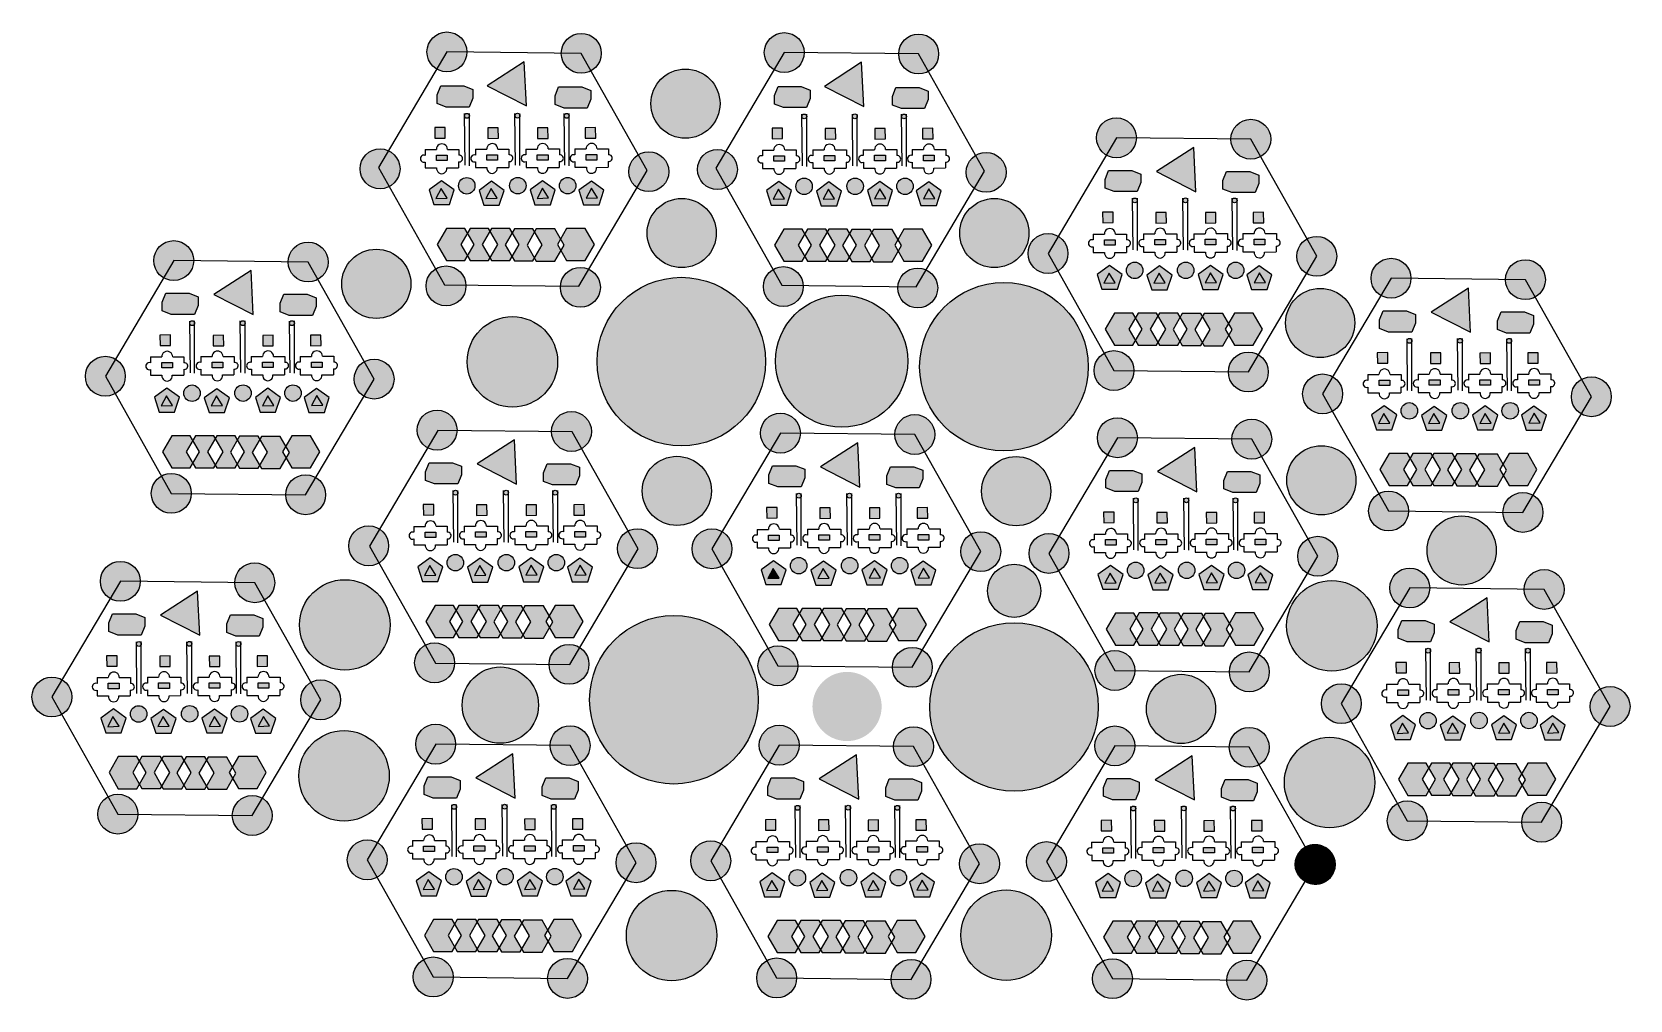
# Model space of a CAD drawing. Header units: millimetres. Extents: x 3656858 to 4017212, y 1081082 to 1299379.
import ezdxf

# ---------------------------------------------------------------- set-up
doc = ezdxf.new("R2010")
doc.units = ezdxf.units.MM

msp = doc.modelspace()

# ---------------------------------------------------------------- hatches: boundary and pattern name
at = {"true_color": 0xf1eb1f}
h = msp.add_hatch(color=2, dxfattribs=at)
h.dxf.hatch_style = 1
edge = h.paths.add_edge_path()
edge.add_arc((3750221, 1242114), 4500, 0, 360)
edge = h.paths.add_edge_path()
edge.add_arc((3780522, 1241793), 4500, 0, 360)
edge = h.paths.add_edge_path()
edge.add_arc((3795950, 1267874), 4500, 0, 360)
edge = h.paths.add_edge_path()
edge.add_arc((3780725, 1294557), 4500, 0, 360)
edge = h.paths.add_edge_path()
edge.add_arc((3750424, 1294877), 4500, 0, 360)
edge = h.paths.add_edge_path()
edge.add_arc((3735348, 1268516), 4500, 0, 360)
edge = h.paths.add_edge_path()
edge.add_arc((3811417, 1268372), 4500, 0, 360)
edge = h.paths.add_edge_path()
edge.add_arc((3872019, 1267730), 4500, 0, 360)
edge = h.paths.add_edge_path()
edge.add_arc((3856794, 1294413), 4500, 0, 360)
edge = h.paths.add_edge_path()
edge.add_arc((3826493, 1294734), 4500, 0, 360)
edge = h.paths.add_edge_path()
edge.add_arc((3826290, 1241970), 4500, 0, 360)
edge = h.paths.add_edge_path()
edge.add_arc((3856591, 1241649), 4500, 0, 360)
edge = h.paths.add_edge_path()
edge.add_arc((3885969, 1249430), 4500, 0, 360)
edge = h.paths.add_edge_path()
edge.add_arc((3901398, 1275511), 4500, 0, 360)
edge = h.paths.add_edge_path()
edge.add_arc((3931699, 1275190), 4500, 0, 360)
edge = h.paths.add_edge_path()
edge.add_arc((3946571, 1248788), 4500, 0, 360)
edge = h.paths.add_edge_path()
edge.add_arc((3931143, 1222707), 4500, 0, 360)
edge = h.paths.add_edge_path()
edge.add_arc((3900842, 1223028), 4500, 0, 360)
edge = h.paths.add_edge_path()
edge.add_arc((3947890, 1217761), 4500, 0, 360)
edge = h.paths.add_edge_path()
edge.add_arc((3963318, 1243842), 4500, 0, 360)
edge = h.paths.add_edge_path()
edge.add_arc((3993620, 1243521), 4500, 0, 360)
edge = h.paths.add_edge_path()
edge.add_arc((4008492, 1217120), 4500, 0, 360)
edge = h.paths.add_edge_path()
edge.add_arc((3993064, 1191038), 4500, 0, 360)
edge = h.paths.add_edge_path()
edge.add_arc((3962763, 1191359), 4500, 0, 360)
edge = h.paths.add_edge_path()
edge.add_arc((3952108, 1147914), 4500, 0, 360)
edge = h.paths.add_edge_path()
edge.add_arc((3967537, 1173995), 4500, 0, 360)
edge = h.paths.add_edge_path()
edge.add_arc((3997838, 1173674), 4500, 0, 360)
edge = h.paths.add_edge_path()
edge.add_arc((4012710, 1147272), 4500, 0, 360)
edge = h.paths.add_edge_path()
edge.add_arc((3997282, 1121191), 4500, 0, 360)
edge = h.paths.add_edge_path()
edge.add_arc((3966981, 1121512), 4500, 0, 360)
edge = h.paths.add_edge_path()
edge.add_arc((3931347, 1138066), 4500, 0, 360)
edge = h.paths.add_edge_path()
edge.add_arc((3901046, 1138387), 4500, 0, 360)
edge = h.paths.add_edge_path()
edge.add_arc((3885617, 1112306), 4500, 0, 360)
edge = h.paths.add_edge_path()
edge.add_arc((3900490, 1085904), 4500, 0, 360)
edge = h.paths.add_edge_path()
edge.add_arc((3930791, 1085583), 4500, 0, 360)
edge = h.paths.add_edge_path()
edge.add_arc((3855084, 1085742), 4500, 0, 360)
edge = h.paths.add_edge_path()
edge.add_arc((3870513, 1111823), 4500, 0, 360)
edge = h.paths.add_edge_path()
edge.add_arc((3855640, 1138225), 4500, 0, 360)
edge = h.paths.add_edge_path()
edge.add_arc((3825339, 1138546), 4500, 0, 360)
edge = h.paths.add_edge_path()
edge.add_arc((3809911, 1112465), 4500, 0, 360)
edge = h.paths.add_edge_path()
edge.add_arc((3824783, 1086063), 4500, 0, 360)
edge = h.paths.add_edge_path()
edge.add_arc((3777639, 1085966), 4500, 0, 360)
edge = h.paths.add_edge_path()
edge.add_arc((3747338, 1086287), 4500, 0, 360)
edge = h.paths.add_edge_path()
edge.add_arc((3732465, 1112689), 4500, 0, 360)
edge = h.paths.add_edge_path()
edge.add_arc((3747893, 1138770), 4500, 0, 360)
edge = h.paths.add_edge_path()
edge.add_arc((3778194, 1138449), 4500, 0, 360)
edge = h.paths.add_edge_path()
edge.add_arc((3793067, 1112047), 4500, 0, 360)
edge = h.paths.add_edge_path()
edge.add_arc((3721962, 1148777), 4500, 0, 360)
edge = h.paths.add_edge_path()
edge.add_arc((3707089, 1175179), 4500, 0, 360)
edge = h.paths.add_edge_path()
edge.add_arc((3676788, 1175500), 4500, 0, 360)
edge = h.paths.add_edge_path()
edge.add_arc((3661359, 1149419), 4500, 0, 360)
edge = h.paths.add_edge_path()
edge.add_arc((3676232, 1123017), 4500, 0, 360)
edge = h.paths.add_edge_path()
edge.add_arc((3706533, 1122696), 4500, 0, 360)
edge = h.paths.add_edge_path()
edge.add_arc((3747655, 1157111), 4500, 0, 360)
edge = h.paths.add_edge_path()
edge.add_arc((3777956, 1156791), 4500, 0, 360)
edge = h.paths.add_edge_path()
edge.add_arc((3793384, 1182872), 4500, 0, 360)
edge = h.paths.add_edge_path()
edge.add_arc((3810199, 1182838), 4500, 0, 360)
edge = h.paths.add_edge_path()
edge.add_arc((3778512, 1209274), 4500, 0, 360)
edge = h.paths.add_edge_path()
edge.add_arc((3748210, 1209594), 4500, 0, 360)
edge = h.paths.add_edge_path()
edge.add_arc((3732782, 1183513), 4500, 0, 360)
edge = h.paths.add_edge_path()
edge.add_arc((3825071, 1156436), 4500, 0, 360)
edge = h.paths.add_edge_path()
edge.add_arc((3855372, 1156115), 4500, 0, 360)
edge = h.paths.add_edge_path()
edge.add_arc((3870801, 1182196), 4500, 0, 360)
edge = h.paths.add_edge_path()
edge.add_arc((3855928, 1208598), 4500, 0, 360)
edge = h.paths.add_edge_path()
edge.add_arc((3825627, 1208919), 4500, 0, 360)
edge = h.paths.add_edge_path()
edge.add_arc((3718576, 1195018), 4500, 0, 360)
edge = h.paths.add_edge_path()
edge.add_arc((3688275, 1195339), 4500, 0, 360)
edge = h.paths.add_edge_path()
edge.add_arc((3673403, 1221741), 4500, 0, 360)
edge = h.paths.add_edge_path()
edge.add_arc((3688831, 1247822), 4500, 0, 360)
edge = h.paths.add_edge_path()
edge.add_arc((3719132, 1247501), 4500, 0, 360)
edge = h.paths.add_edge_path()
edge.add_arc((3734005, 1221099), 4500, 0, 360)
edge = h.paths.add_edge_path()
edge.add_arc((3901613, 1207870), 4500, 0, 360)
edge = h.paths.add_edge_path()
edge.add_arc((3931914, 1207550), 4500, 0, 360)
edge = h.paths.add_edge_path()
edge.add_arc((3886184, 1181789), 4500, 0, 360)
edge = h.paths.add_edge_path()
edge.add_arc((3901057, 1155387), 4500, 0, 360)
edge = h.paths.add_edge_path()
edge.add_arc((3931358, 1155067), 4500, 0, 360)
edge = h.paths.add_edge_path()
edge.add_arc((3946786, 1181148), 4500, 0, 360)
at = {"true_color": 0xcd2027}
h = msp.add_hatch(color=242, dxfattribs=at)
h.dxf.hatch_style = 1
h.paths.add_polyline_path([(3706262, 1245621), (3697892, 1240204), (3706768, 1235664)])
h.paths.add_polyline_path([(3767855, 1292677), (3759486, 1287260), (3768361, 1282720)])
h.paths.add_polyline_path([(3843924, 1292533), (3835554, 1287116), (3844430, 1282576)])
h.paths.add_polyline_path([(3918829, 1273310), (3910459, 1267893), (3919335, 1263353)])
h.paths.add_polyline_path([(3980749, 1241641), (3972380, 1236225), (3981256, 1231685)])
h.paths.add_polyline_path([(3843058, 1206718), (3834689, 1201301), (3843564, 1196761)])
h.paths.add_polyline_path([(3919044, 1205670), (3910674, 1200253), (3919550, 1195713)])
h.paths.add_polyline_path([(3984968, 1171794), (3976598, 1166377), (3985474, 1161837)])
h.paths.add_polyline_path([(3918477, 1136186), (3910107, 1130770), (3918983, 1126230)])
h.paths.add_polyline_path([(3842770, 1136345), (3834400, 1130928), (3843276, 1126389)])
h.paths.add_polyline_path([(3765324, 1136569), (3756955, 1131152), (3765830, 1126613)])
h.paths.add_polyline_path([(3694219, 1173299), (3685849, 1167883), (3694725, 1163343)])
h.paths.add_polyline_path([(3765641, 1207394), (3757272, 1201977), (3766148, 1197437)])
at = {"true_color": 0x93278f}
h = msp.add_hatch(color=217, dxfattribs=at)
h.dxf.hatch_style = 1
edge = h.paths.add_edge_path()
edge.add_arc((3734500, 1242579), 7800, 0, 360)
edge = h.paths.add_edge_path()
edge.add_arc((3765199, 1224985), 10200, 0, 360)
edge = h.paths.add_edge_path()
edge.add_arc((3803375, 1254034), 7800, 0, 360)
edge = h.paths.add_edge_path()
edge.add_arc((3804210, 1283214), 7800, 0, 360)
edge = h.paths.add_edge_path()
edge.add_arc((3873869, 1254034), 7800, 0, 360)
edge = h.paths.add_edge_path()
edge.add_arc((3802283, 1195888), 7800, 0, 360)
edge = h.paths.add_edge_path()
edge.add_arc((3727395, 1165665), 10200, 0, 360)
edge = h.paths.add_edge_path()
edge.add_arc((3727223, 1131634), 10200, 0, 360)
edge = h.paths.add_edge_path()
edge.add_arc((3801101, 1095611), 10200, 0, 360)
edge = h.paths.add_edge_path()
edge.add_arc((3876528, 1095709), 10200, 0, 360)
edge = h.paths.add_edge_path()
edge.add_arc((3915973, 1146727), 7800, 0, 360)
edge = h.paths.add_edge_path()
edge.add_arc((3949467, 1130125), 10200, 0, 360)
edge = h.paths.add_edge_path()
edge.add_arc((3949980, 1165465), 10200, 0, 360)
edge = h.paths.add_edge_path()
edge.add_arc((3979245, 1182470), 7800, 0, 360)
edge = h.paths.add_edge_path()
edge.add_arc((3947611, 1198276), 7800, 0, 360)
edge = h.paths.add_edge_path()
edge.add_arc((3947350, 1233759), 7800, 0, 360)
edge = h.paths.add_edge_path()
edge.add_arc((3878777, 1195827), 7800, 0, 360)
edge = h.paths.add_edge_path()
edge.add_arc((3878327, 1173373), 6000, 0, 360)
edge = h.paths.add_edge_path()
edge.add_arc((3840655, 1147276), 7800, 0, 360)
h = msp.add_hatch(color=256)
h.dxf.hatch_style = 1
h.paths.add_polyline_path([(3782992, 1265756), (3780162, 1263700), (3781243, 1260373), (3784740, 1260373), (3785821, 1263700)])
h.paths.add_polyline_path([(3772005, 1265800), (3769175, 1263744), (3770256, 1260418), (3773753, 1260418), (3774834, 1263744)])
h.paths.add_polyline_path([(3760498, 1265713), (3757668, 1263657), (3758749, 1260331), (3762246, 1260331), (3763327, 1263657)])
h.paths.add_polyline_path([(3749232, 1265822), (3746402, 1263766), (3747483, 1260439), (3750981, 1260439), (3752062, 1263766)])
h.paths.add_polyline_path([(3825301, 1265678), (3822471, 1263622), (3823552, 1260296), (3827050, 1260296), (3828130, 1263622)])
h.paths.add_polyline_path([(3836566, 1265569), (3833737, 1263513), (3834817, 1260187), (3838315, 1260187), (3839396, 1263513)])
h.paths.add_polyline_path([(3848073, 1265657), (3845244, 1263601), (3846324, 1260274), (3849822, 1260274), (3850903, 1263601)])
h.paths.add_polyline_path([(3859060, 1265612), (3856231, 1263556), (3857311, 1260230), (3860809, 1260230), (3861890, 1263556)])
h.paths.add_polyline_path([(3899853, 1246736), (3897023, 1244680), (3898104, 1241353), (3901602, 1241353), (3902682, 1244680)])
h.paths.add_polyline_path([(3911118, 1246627), (3908289, 1244571), (3909369, 1241245), (3912867, 1241245), (3913948, 1244571)])
h.paths.add_polyline_path([(3922625, 1246714), (3919796, 1244658), (3920877, 1241332), (3924374, 1241332), (3925455, 1244658)])
h.paths.add_polyline_path([(3933612, 1246669), (3930783, 1244614), (3931864, 1241287), (3935361, 1241287), (3936442, 1244614)])
h.paths.add_polyline_path([(3961774, 1215067), (3958944, 1213011), (3960025, 1209685), (3963523, 1209685), (3964603, 1213011)])
h.paths.add_polyline_path([(3973039, 1214958), (3970210, 1212903), (3971290, 1209576), (3974788, 1209576), (3975869, 1212903)])
h.paths.add_polyline_path([(3984546, 1215046), (3981717, 1212990), (3982797, 1209664), (3986295, 1209664), (3987376, 1212990)])
h.paths.add_polyline_path([(3995533, 1215001), (3992704, 1212945), (3993784, 1209619), (3997282, 1209619), (3998363, 1212945)])
h.paths.add_polyline_path([(3933828, 1179029), (3930998, 1176973), (3932079, 1173647), (3935576, 1173647), (3936657, 1176973)])
h.paths.add_polyline_path([(3922841, 1179074), (3920011, 1177018), (3921092, 1173692), (3924589, 1173692), (3925670, 1177018)])
h.paths.add_polyline_path([(3911334, 1178987), (3908504, 1176931), (3909585, 1173604), (3913082, 1173604), (3914163, 1176931)])
h.paths.add_polyline_path([(3900068, 1179095), (3897238, 1177039), (3898319, 1173713), (3901817, 1173713), (3902898, 1177039)])
h.paths.add_polyline_path([(3857842, 1180077), (3855012, 1178021), (3856093, 1174695), (3859591, 1174695), (3860672, 1178021)])
h.paths.add_polyline_path([(3846855, 1180122), (3844025, 1178066), (3845106, 1174740), (3848604, 1174740), (3849685, 1178066)])
h.paths.add_polyline_path([(3835348, 1180035), (3832518, 1177979), (3833599, 1174652), (3837097, 1174652), (3838177, 1177979)])
h.paths.add_polyline_path([(3824082, 1180143), (3821253, 1178087), (3822334, 1174761), (3825831, 1174761), (3826912, 1178087)])
h.paths.add_polyline_path([(3780425, 1180753), (3777596, 1178697), (3778676, 1175371), (3782174, 1175371), (3783255, 1178697)])
h.paths.add_polyline_path([(3769438, 1180798), (3766609, 1178742), (3767689, 1175416), (3771187, 1175416), (3772268, 1178742)])
h.paths.add_polyline_path([(3757931, 1180710), (3755102, 1178655), (3756182, 1175328), (3759680, 1175328), (3760761, 1178655)])
h.paths.add_polyline_path([(3746666, 1180819), (3743836, 1178763), (3744917, 1175437), (3748415, 1175437), (3749495, 1178763)])
h.paths.add_polyline_path([(3709003, 1146659), (3706173, 1144603), (3707254, 1141277), (3710752, 1141277), (3711832, 1144603)])
h.paths.add_polyline_path([(3698016, 1146704), (3695186, 1144648), (3696267, 1141321), (3699764, 1141321), (3700845, 1144648)])
h.paths.add_polyline_path([(3686509, 1146616), (3683679, 1144560), (3684760, 1141234), (3688257, 1141234), (3689338, 1144560)])
h.paths.add_polyline_path([(3675243, 1146725), (3672414, 1144669), (3673494, 1141343), (3676992, 1141343), (3678073, 1144669)])
h.paths.add_polyline_path([(3746349, 1109995), (3743519, 1107939), (3744600, 1104612), (3748097, 1104612), (3749178, 1107939)])
h.paths.add_polyline_path([(3757614, 1109886), (3754784, 1107830), (3755865, 1104504), (3759363, 1104504), (3760444, 1107830)])
h.paths.add_polyline_path([(3769121, 1109973), (3766291, 1107918), (3767372, 1104591), (3770870, 1104591), (3771951, 1107918)])
h.paths.add_polyline_path([(3780108, 1109929), (3777278, 1107873), (3778359, 1104546), (3781857, 1104546), (3782938, 1107873)])
h.paths.add_polyline_path([(3823794, 1109771), (3820965, 1107715), (3822045, 1104388), (3825543, 1104388), (3826624, 1107715)])
h.paths.add_polyline_path([(3835060, 1109662), (3832230, 1107606), (3833311, 1104280), (3836808, 1104280), (3837889, 1107606)])
h.paths.add_polyline_path([(3846567, 1109749), (3843737, 1107694), (3844818, 1104367), (3848316, 1104367), (3849396, 1107694)])
h.paths.add_polyline_path([(3857554, 1109705), (3854724, 1107649), (3855805, 1104322), (3859303, 1104322), (3860383, 1107649)])
h.paths.add_polyline_path([(3899501, 1109612), (3896671, 1107556), (3897752, 1104230), (3901250, 1104230), (3902331, 1107556)])
h.paths.add_polyline_path([(3910766, 1109503), (3907937, 1107447), (3909018, 1104121), (3912515, 1104121), (3913596, 1107447)])
h.paths.add_polyline_path([(3922273, 1109590), (3919444, 1107535), (3920525, 1104208), (3924022, 1104208), (3925103, 1107535)])
h.paths.add_polyline_path([(3933260, 1109546), (3930431, 1107490), (3931512, 1104163), (3935009, 1104163), (3936090, 1107490)])
h.paths.add_polyline_path([(3965992, 1145220), (3963162, 1143164), (3964243, 1139837), (3967741, 1139837), (3968821, 1143164)])
h.paths.add_polyline_path([(3977257, 1145111), (3974428, 1143055), (3975509, 1139729), (3979006, 1139729), (3980087, 1143055)])
h.paths.add_polyline_path([(3988764, 1145198), (3985935, 1143142), (3987016, 1139816), (3990513, 1139816), (3991594, 1143142)])
h.paths.add_polyline_path([(3999751, 1145153), (3996922, 1143098), (3998003, 1139771), (4001500, 1139771), (4002581, 1143098)])
h.paths.add_polyline_path([(3925636, 1198270), (3926454, 1200300), (3931680, 1200300), (3933710, 1199482), (3933710, 1197534), (3932892, 1195504), (3927666, 1195504), (3925636, 1196322)])
h.paths.add_polyline_path([(3899036, 1198494), (3899854, 1200524), (3905080, 1200524), (3907110, 1199706), (3907110, 1197758), (3906292, 1195728), (3901066, 1195728), (3899036, 1196546)])
h.paths.add_polyline_path([(3849650, 1199318), (3850468, 1201348), (3855694, 1201348), (3857724, 1200530), (3857724, 1198582), (3856906, 1196552), (3851680, 1196552), (3849650, 1197370)])
h.paths.add_polyline_path([(3823051, 1199542), (3823869, 1201572), (3829095, 1201572), (3831125, 1200754), (3831125, 1198806), (3830307, 1196776), (3825081, 1196776), (3823051, 1197594)])
h.paths.add_polyline_path([(3772233, 1199994), (3773051, 1202024), (3778277, 1202024), (3780307, 1201206), (3780307, 1199258), (3779489, 1197228), (3774263, 1197228), (3772233, 1198046)])
h.paths.add_polyline_path([(3745634, 1200218), (3746452, 1202248), (3751678, 1202248), (3753708, 1201430), (3753708, 1199482), (3752890, 1197452), (3747664, 1197452), (3745634, 1198270)])
h.paths.add_polyline_path([(3712854, 1238221), (3713672, 1240251), (3718898, 1240251), (3720928, 1239433), (3720928, 1237485), (3720110, 1235455), (3714884, 1235455), (3712854, 1236273)])
h.paths.add_polyline_path([(3686255, 1238445), (3687072, 1240475), (3692298, 1240475), (3694329, 1239657), (3694329, 1237709), (3693511, 1235679), (3688285, 1235679), (3686255, 1236497)])
h.paths.add_polyline_path([(3748200, 1285220), (3749018, 1287250), (3754244, 1287250), (3756274, 1286432), (3756274, 1284485), (3755456, 1282454), (3750230, 1282454), (3748200, 1283272)])
h.paths.add_polyline_path([(3774800, 1284996), (3775618, 1287026), (3780844, 1287026), (3782874, 1286208), (3782874, 1284260), (3782056, 1282230), (3776830, 1282230), (3774800, 1283048)])
h.paths.add_polyline_path([(3824269, 1285077), (3825087, 1287107), (3830313, 1287107), (3832343, 1286289), (3832343, 1284341), (3831525, 1282311), (3826299, 1282311), (3824269, 1283129)])
h.paths.add_polyline_path([(3850868, 1284853), (3851686, 1286883), (3856912, 1286883), (3858942, 1286065), (3858942, 1284117), (3858124, 1282087), (3852898, 1282087), (3850868, 1282905)])
h.paths.add_polyline_path([(3898821, 1266134), (3899639, 1268164), (3904865, 1268164), (3906895, 1267346), (3906895, 1265398), (3906077, 1263368), (3900851, 1263368), (3898821, 1264186)])
h.paths.add_polyline_path([(3925420, 1265910), (3926238, 1267940), (3931464, 1267940), (3933494, 1267122), (3933494, 1265174), (3932676, 1263144), (3927451, 1263144), (3925420, 1263962)])
h.paths.add_polyline_path([(3960742, 1234466), (3961560, 1236496), (3966786, 1236496), (3968816, 1235678), (3968816, 1233730), (3967998, 1231700), (3962772, 1231700), (3960742, 1232518)])
h.paths.add_polyline_path([(3987341, 1234242), (3988159, 1236272), (3993385, 1236272), (3995415, 1235454), (3995415, 1233506), (3994597, 1231476), (3989371, 1231476), (3987341, 1232294)])
h.paths.add_polyline_path([(3964960, 1164618), (3965778, 1166648), (3971004, 1166648), (3973034, 1165830), (3973034, 1163883), (3972216, 1161852), (3966990, 1161852), (3964960, 1162670)])
h.paths.add_polyline_path([(3991559, 1164394), (3992377, 1166424), (3997603, 1166424), (3999633, 1165606), (3999633, 1163658), (3998816, 1161628), (3993590, 1161628), (3991559, 1162446)])
h.paths.add_polyline_path([(3925069, 1128786), (3925886, 1130816), (3931112, 1130816), (3933143, 1129999), (3933143, 1128051), (3932325, 1126021), (3927099, 1126021), (3925069, 1126838)])
h.paths.add_polyline_path([(3898469, 1129010), (3899287, 1131041), (3904513, 1131041), (3906543, 1130223), (3906543, 1128275), (3905725, 1126245), (3900499, 1126245), (3898469, 1127063)])
h.paths.add_polyline_path([(3849362, 1128945), (3850180, 1130975), (3855406, 1130975), (3857436, 1130157), (3857436, 1128210), (3856618, 1126179), (3851392, 1126179), (3849362, 1126997)])
h.paths.add_polyline_path([(3822762, 1129169), (3823580, 1131199), (3828806, 1131199), (3830836, 1130382), (3830836, 1128434), (3830019, 1126404), (3824793, 1126404), (3822762, 1127221)])
h.paths.add_polyline_path([(3771916, 1129169), (3772734, 1131199), (3777960, 1131199), (3779990, 1130381), (3779990, 1128434), (3779172, 1126403), (3773946, 1126403), (3771916, 1127221)])
h.paths.add_polyline_path([(3745317, 1129393), (3746135, 1131423), (3751361, 1131423), (3753391, 1130606), (3753391, 1128658), (3752573, 1126628), (3747347, 1126628), (3745317, 1127446)])
h.paths.add_polyline_path([(3700811, 1165899), (3701629, 1167930), (3706855, 1167930), (3708885, 1167112), (3708885, 1165164), (3708067, 1163134), (3702841, 1163134), (3700811, 1163952)])
h.paths.add_polyline_path([(3674211, 1166124), (3675029, 1168154), (3680255, 1168154), (3682285, 1167336), (3682285, 1165388), (3681468, 1163358), (3676242, 1163358), (3674211, 1164176)])
at = {"true_color": 0xffffff}
h = msp.add_hatch(color=7, dxfattribs=at)
h.dxf.hatch_style = 1
h.paths.add_polyline_path([(3822626, 1115571), (3825056, 1115571), (3825056, 1114336), (3822626, 1114336)])
h.paths.add_polyline_path([(3833971, 1115635), (3836401, 1115635), (3836401, 1114401), (3833971, 1114401)])
h.paths.add_polyline_path([(3845359, 1115655), (3847789, 1115655), (3847789, 1114421), (3845359, 1114421)])
h.paths.add_polyline_path([(3856383, 1115676), (3858813, 1115676), (3858813, 1114441), (3856383, 1114441)])
h.paths.add_polyline_path([(3778937, 1115900), (3781367, 1115900), (3781367, 1114665), (3778937, 1114665)])
h.paths.add_polyline_path([(3767914, 1115879), (3770344, 1115879), (3770344, 1114645), (3767914, 1114645)])
h.paths.add_polyline_path([(3756526, 1115859), (3758956, 1115859), (3758956, 1114625), (3756526, 1114625)])
h.paths.add_polyline_path([(3745181, 1115795), (3747611, 1115795), (3747611, 1114560), (3745181, 1114560)])
edge = h.paths.add_edge_path()
edge.add_arc((3752056, 1124648), 546, 0, 360)
edge = h.paths.add_edge_path()
edge.add_arc((3763449, 1124673), 546, 0, 360)
edge = h.paths.add_edge_path()
edge.add_arc((3774538, 1124648), 546, 0, 360)
edge = h.paths.add_edge_path()
edge.add_arc((3829501, 1124424), 546, 0, 360)
edge = h.paths.add_edge_path()
edge.add_arc((3840895, 1124449), 546, 0, 360)
edge = h.paths.add_edge_path()
edge.add_arc((3851984, 1124424), 546, 0, 360)
edge = h.paths.add_edge_path()
edge.add_arc((3905208, 1124265), 546, 0, 360)
edge = h.paths.add_edge_path()
edge.add_arc((3916602, 1124290), 546, 0, 360)
edge = h.paths.add_edge_path()
edge.add_arc((3927691, 1124265), 546, 0, 360)
h.paths.add_polyline_path([(3921066, 1115496), (3923496, 1115496), (3923496, 1114262), (3921066, 1114262)])
h.paths.add_polyline_path([(3932089, 1115517), (3934519, 1115517), (3934519, 1114282), (3932089, 1114282)])
h.paths.add_polyline_path([(3909678, 1115476), (3912108, 1115476), (3912108, 1114242), (3909678, 1114242)])
h.paths.add_polyline_path([(3898333, 1115412), (3900763, 1115412), (3900763, 1114177), (3898333, 1114177)])
h.paths.add_polyline_path([(3964824, 1151019), (3967254, 1151019), (3967254, 1149785), (3964824, 1149785)])
h.paths.add_polyline_path([(3976169, 1151084), (3978599, 1151084), (3978599, 1149850), (3976169, 1149850)])
h.paths.add_polyline_path([(3987557, 1151104), (3989987, 1151104), (3989987, 1149870), (3987557, 1149870)])
h.paths.add_polyline_path([(3998580, 1151124), (4001010, 1151124), (4001010, 1149890), (3998580, 1149890)])
edge = h.paths.add_edge_path()
edge.add_arc((3994182, 1159873), 546, 0, 360)
edge = h.paths.add_edge_path()
edge.add_arc((3983092, 1159898), 546, 0, 360)
edge = h.paths.add_edge_path()
edge.add_arc((3971699, 1159873), 546, 0, 360)
h.paths.add_polyline_path([(3932657, 1185000), (3935087, 1185000), (3935087, 1183766), (3932657, 1183766)])
h.paths.add_polyline_path([(3921633, 1184980), (3924063, 1184980), (3924063, 1183746), (3921633, 1183746)])
h.paths.add_polyline_path([(3910245, 1184960), (3912675, 1184960), (3912675, 1183725), (3910245, 1183725)])
h.paths.add_polyline_path([(3898900, 1184895), (3901330, 1184895), (3901330, 1183661), (3898900, 1183661)])
edge = h.paths.add_edge_path()
edge.add_arc((3905775, 1193748), 546, 0, 360)
edge = h.paths.add_edge_path()
edge.add_arc((3917169, 1193774), 546, 0, 360)
edge = h.paths.add_edge_path()
edge.add_arc((3928258, 1193748), 546, 0, 360)
h.paths.add_polyline_path([(3960606, 1220867), (3963036, 1220867), (3963036, 1219633), (3960606, 1219633)])
h.paths.add_polyline_path([(3971951, 1220931), (3974381, 1220931), (3974381, 1219697), (3971951, 1219697)])
h.paths.add_polyline_path([(3983339, 1220952), (3985769, 1220952), (3985769, 1219717), (3983339, 1219717)])
h.paths.add_polyline_path([(3994362, 1220972), (3996792, 1220972), (3996792, 1219738), (3994362, 1219738)])
edge = h.paths.add_edge_path()
edge.add_arc((3989963, 1229720), 546, 0, 360)
edge = h.paths.add_edge_path()
edge.add_arc((3978874, 1229746), 546, 0, 360)
edge = h.paths.add_edge_path()
edge.add_arc((3967481, 1229720), 546, 0, 360)
h.paths.add_polyline_path([(3932441, 1252640), (3934871, 1252640), (3934871, 1251406), (3932441, 1251406)])
h.paths.add_polyline_path([(3921418, 1252620), (3923848, 1252620), (3923848, 1251386), (3921418, 1251386)])
edge = h.paths.add_edge_path()
edge.add_arc((3928043, 1261389), 546, 0, 360)
edge = h.paths.add_edge_path()
edge.add_arc((3916953, 1261414), 546, 0, 360)
h.paths.add_polyline_path([(3910030, 1252600), (3912460, 1252600), (3912460, 1251366), (3910030, 1251366)])
h.paths.add_polyline_path([(3898685, 1252535), (3901115, 1252535), (3901115, 1251301), (3898685, 1251301)])
edge = h.paths.add_edge_path()
edge.add_arc((3905560, 1261389), 546, 0, 360)
edge = h.paths.add_edge_path()
edge.add_arc((3853490, 1280331), 546, 0, 360)
h.paths.add_polyline_path([(3857889, 1271583), (3860319, 1271583), (3860319, 1270349), (3857889, 1270349)])
h.paths.add_polyline_path([(3846866, 1271563), (3849296, 1271563), (3849296, 1270328), (3846866, 1270328)])
edge = h.paths.add_edge_path()
edge.add_arc((3842401, 1280357), 546, 0, 360)
h.paths.add_polyline_path([(3835478, 1271542), (3837908, 1271542), (3837908, 1270308), (3835478, 1270308)])
h.paths.add_polyline_path([(3824133, 1271478), (3826563, 1271478), (3826563, 1270244), (3824133, 1270244)])
edge = h.paths.add_edge_path()
edge.add_arc((3831008, 1280331), 546, 0, 360)
h.paths.add_polyline_path([(3781821, 1271727), (3784251, 1271727), (3784251, 1270492), (3781821, 1270492)])
h.paths.add_polyline_path([(3770797, 1271706), (3773227, 1271706), (3773227, 1270472), (3770797, 1270472)])
h.paths.add_polyline_path([(3759409, 1271686), (3761839, 1271686), (3761839, 1270452), (3759409, 1270452)])
h.paths.add_polyline_path([(3748064, 1271621), (3750494, 1271621), (3750494, 1270387), (3748064, 1270387)])
edge = h.paths.add_edge_path()
edge.add_arc((3754939, 1280475), 546, 0, 360)
edge = h.paths.add_edge_path()
edge.add_arc((3766333, 1280500), 546, 0, 360)
edge = h.paths.add_edge_path()
edge.add_arc((3777422, 1280475), 546, 0, 360)
h.paths.add_polyline_path([(3719875, 1224951), (3722305, 1224951), (3722305, 1223717), (3719875, 1223717)])
h.paths.add_polyline_path([(3708852, 1224931), (3711282, 1224931), (3711282, 1223697), (3708852, 1223697)])
h.paths.add_polyline_path([(3697463, 1224911), (3699893, 1224911), (3699893, 1223676), (3697463, 1223676)])
h.paths.add_polyline_path([(3686118, 1224846), (3688548, 1224846), (3688548, 1223612), (3686118, 1223612)])
edge = h.paths.add_edge_path()
edge.add_arc((3692993, 1233700), 546, 0, 360)
edge = h.paths.add_edge_path()
edge.add_arc((3704387, 1233725), 546, 0, 360)
edge = h.paths.add_edge_path()
edge.add_arc((3715476, 1233700), 546, 0, 360)
h.paths.add_polyline_path([(3745498, 1186619), (3747928, 1186619), (3747928, 1185385), (3745498, 1185385)])
h.paths.add_polyline_path([(3756843, 1186683), (3759273, 1186683), (3759273, 1185449), (3756843, 1185449)])
h.paths.add_polyline_path([(3768231, 1186704), (3770661, 1186704), (3770661, 1185470), (3768231, 1185470)])
h.paths.add_polyline_path([(3779254, 1186724), (3781684, 1186724), (3781684, 1185490), (3779254, 1185490)])
edge = h.paths.add_edge_path()
edge.add_arc((3774855, 1195472), 546, 0, 360)
edge = h.paths.add_edge_path()
edge.add_arc((3763766, 1195498), 546, 0, 360)
edge = h.paths.add_edge_path()
edge.add_arc((3752373, 1195472), 546, 0, 360)
h.paths.add_polyline_path([(3707832, 1152630), (3710262, 1152630), (3710262, 1151396), (3707832, 1151396)])
h.paths.add_polyline_path([(3696808, 1152609), (3699238, 1152609), (3699238, 1151375), (3696808, 1151375)])
h.paths.add_polyline_path([(3685420, 1152589), (3687850, 1152589), (3687850, 1151355), (3685420, 1151355)])
h.paths.add_polyline_path([(3674075, 1152525), (3676505, 1152525), (3676505, 1151291), (3674075, 1151291)])
edge = h.paths.add_edge_path()
edge.add_arc((3680950, 1161378), 546, 0, 360)
edge = h.paths.add_edge_path()
edge.add_arc((3692344, 1161403), 546, 0, 360)
edge = h.paths.add_edge_path()
edge.add_arc((3703433, 1161378), 546, 0, 360)
h.paths.add_polyline_path([(3822915, 1185943), (3825345, 1185943), (3825345, 1184709), (3822915, 1184709)])
h.paths.add_polyline_path([(3834259, 1186008), (3836689, 1186008), (3836689, 1184773), (3834259, 1184773)])
h.paths.add_polyline_path([(3845648, 1186028), (3848078, 1186028), (3848078, 1184794), (3845648, 1184794)])
h.paths.add_polyline_path([(3856671, 1186048), (3859101, 1186048), (3859101, 1184814), (3856671, 1184814)])
edge = h.paths.add_edge_path()
edge.add_arc((3852272, 1194797), 546, 0, 360)
edge = h.paths.add_edge_path()
edge.add_arc((3841183, 1194822), 546, 0, 360)
edge = h.paths.add_edge_path()
edge.add_arc((3829789, 1194797), 546, 0, 360)
at = {"true_color": 0x105689}
h = msp.add_hatch(color=146, dxfattribs=at)
h.dxf.hatch_style = 1
h.paths.add_polyline_path([(3824914, 1189787), (3824888, 1192152), (3822523, 1192126), (3822549, 1189761)])
h.paths.add_polyline_path([(3836890, 1189728), (3836864, 1192093), (3834499, 1192066), (3834525, 1189701)])
h.paths.add_polyline_path([(3848071, 1189712), (3848045, 1192077), (3845680, 1192050), (3845706, 1189685)])
h.paths.add_polyline_path([(3858836, 1189760), (3858810, 1192125), (3856445, 1192099), (3856471, 1189734)])
h.paths.add_polyline_path([(3781419, 1190436), (3781393, 1192801), (3779028, 1192775), (3779055, 1190410)])
h.paths.add_polyline_path([(3770655, 1190387), (3770628, 1192752), (3768263, 1192726), (3768290, 1190361)])
h.paths.add_polyline_path([(3759473, 1190403), (3759447, 1192768), (3757082, 1192742), (3757108, 1190377)])
h.paths.add_polyline_path([(3747497, 1190463), (3747471, 1192828), (3745106, 1192802), (3745132, 1190437)])
h.paths.add_polyline_path([(3722040, 1228664), (3722014, 1231029), (3719649, 1231002), (3719675, 1228637)])
h.paths.add_polyline_path([(3711275, 1228615), (3711249, 1230980), (3708884, 1230953), (3708910, 1228588)])
h.paths.add_polyline_path([(3700094, 1228631), (3700067, 1230996), (3697702, 1230969), (3697729, 1228604)])
h.paths.add_polyline_path([(3688118, 1228690), (3688092, 1231055), (3685727, 1231029), (3685753, 1228664)])
h.paths.add_polyline_path([(3750064, 1275466), (3750037, 1277831), (3747672, 1277804), (3747699, 1275439)])
h.paths.add_polyline_path([(3762040, 1275406), (3762013, 1277771), (3759648, 1277745), (3759675, 1275380)])
h.paths.add_polyline_path([(3773221, 1275390), (3773195, 1277755), (3770830, 1277729), (3770856, 1275364)])
h.paths.add_polyline_path([(3783986, 1275439), (3783959, 1277804), (3781595, 1277777), (3781621, 1275412)])
h.paths.add_polyline_path([(3826132, 1275322), (3826106, 1277687), (3823741, 1277661), (3823767, 1275296)])
h.paths.add_polyline_path([(3838108, 1275262), (3838082, 1277627), (3835717, 1277601), (3835743, 1275236)])
h.paths.add_polyline_path([(3849290, 1275246), (3849263, 1277611), (3846899, 1277585), (3846925, 1275220)])
h.paths.add_polyline_path([(3860055, 1275295), (3860028, 1277660), (3857663, 1277634), (3857690, 1275269)])
h.paths.add_polyline_path([(3900684, 1256380), (3900658, 1258745), (3898293, 1258718), (3898320, 1256353)])
h.paths.add_polyline_path([(3912660, 1256320), (3912634, 1258685), (3910269, 1258658), (3910295, 1256293)])
h.paths.add_polyline_path([(3923842, 1256304), (3923816, 1258669), (3921451, 1258642), (3921477, 1256277)])
h.paths.add_polyline_path([(3934607, 1256353), (3934580, 1258718), (3932215, 1258691), (3932242, 1256326)])
h.paths.add_polyline_path([(3962605, 1224711), (3962579, 1227076), (3960214, 1227050), (3960240, 1224685)])
h.paths.add_polyline_path([(3974581, 1224651), (3974555, 1227016), (3972190, 1226990), (3972216, 1224625)])
h.paths.add_polyline_path([(3985763, 1224635), (3985736, 1227000), (3983371, 1226974), (3983398, 1224609)])
h.paths.add_polyline_path([(3996528, 1224684), (3996501, 1227049), (3994136, 1227023), (3994163, 1224658)])
h.paths.add_polyline_path([(3966824, 1154864), (3966797, 1157229), (3964432, 1157202), (3964459, 1154837)])
h.paths.add_polyline_path([(3978799, 1154804), (3978773, 1157169), (3976408, 1157142), (3976434, 1154777)])
h.paths.add_polyline_path([(3989981, 1154788), (3989955, 1157153), (3987590, 1157126), (3987616, 1154761)])
h.paths.add_polyline_path([(4000746, 1154837), (4000719, 1157202), (3998354, 1157175), (3998381, 1154810)])
h.paths.add_polyline_path([(3934822, 1188712), (3934795, 1191077), (3932431, 1191051), (3932457, 1188686)])
h.paths.add_polyline_path([(3924057, 1188663), (3924031, 1191028), (3921666, 1191002), (3921692, 1188637)])
h.paths.add_polyline_path([(3912876, 1188679), (3912849, 1191044), (3910484, 1191018), (3910511, 1188653)])
h.paths.add_polyline_path([(3900900, 1188739), (3900873, 1191104), (3898508, 1191078), (3898535, 1188713)])
h.paths.add_polyline_path([(3934255, 1119229), (3934228, 1121594), (3931863, 1121568), (3931890, 1119203)])
h.paths.add_polyline_path([(3923490, 1119180), (3923464, 1121545), (3921099, 1121519), (3921125, 1119154)])
h.paths.add_polyline_path([(3912308, 1119196), (3912282, 1121561), (3909917, 1121535), (3909944, 1119170)])
h.paths.add_polyline_path([(3900333, 1119256), (3900306, 1121621), (3897941, 1121594), (3897968, 1119230)])
h.paths.add_polyline_path([(3858548, 1119388), (3858522, 1121753), (3856157, 1121726), (3856183, 1119361)])
h.paths.add_polyline_path([(3847783, 1119339), (3847757, 1121704), (3845392, 1121678), (3845418, 1119313)])
h.paths.add_polyline_path([(3836602, 1119355), (3836575, 1121720), (3834210, 1121694), (3834237, 1119329)])
h.paths.add_polyline_path([(3824626, 1119415), (3824600, 1121780), (3822235, 1121753), (3822261, 1119388)])
h.paths.add_polyline_path([(3781102, 1119612), (3781076, 1121977), (3778711, 1121950), (3778737, 1119586)])
h.paths.add_polyline_path([(3770338, 1119563), (3770311, 1121928), (3767946, 1121902), (3767973, 1119537)])
h.paths.add_polyline_path([(3759156, 1119579), (3759130, 1121944), (3756765, 1121918), (3756791, 1119553)])
h.paths.add_polyline_path([(3747180, 1119639), (3747154, 1122004), (3744789, 1121977), (3744815, 1119612)])
h.paths.add_polyline_path([(3709997, 1156342), (3709971, 1158707), (3707606, 1158681), (3707632, 1156316)])
h.paths.add_polyline_path([(3699232, 1156293), (3699206, 1158658), (3696841, 1158632), (3696867, 1156267)])
h.paths.add_polyline_path([(3688051, 1156309), (3688024, 1158674), (3685659, 1158648), (3685686, 1156283)])
h.paths.add_polyline_path([(3676075, 1156369), (3676049, 1158734), (3673684, 1158708), (3673710, 1156343)])
h = msp.add_hatch(color=8)
h.dxf.hatch_style = 1
edge = h.paths.add_edge_path()
edge.add_arc((3752014, 1108869), 1859, 0, 360)
edge = h.paths.add_edge_path()
edge.add_arc((3763520, 1108892), 1859, 0, 360)
edge = h.paths.add_edge_path()
edge.add_arc((3774772, 1108888), 1859, 0, 360)
edge = h.paths.add_edge_path()
edge.add_arc((3829460, 1108645), 1859, 0, 360)
edge = h.paths.add_edge_path()
edge.add_arc((3840966, 1108668), 1859, 0, 360)
edge = h.paths.add_edge_path()
edge.add_arc((3852218, 1108664), 1859, 0, 360)
edge = h.paths.add_edge_path()
edge.add_arc((3905166, 1108486), 1859, 0, 360)
edge = h.paths.add_edge_path()
edge.add_arc((3916672, 1108509), 1859, 0, 360)
edge = h.paths.add_edge_path()
edge.add_arc((3927925, 1108505), 1859, 0, 360)
edge = h.paths.add_edge_path()
edge.add_arc((3971657, 1144094), 1859, 0, 360)
edge = h.paths.add_edge_path()
edge.add_arc((3983163, 1144117), 1859, 0, 360)
edge = h.paths.add_edge_path()
edge.add_arc((3994416, 1144113), 1859, 0, 360)
edge = h.paths.add_edge_path()
edge.add_arc((3967439, 1213942), 1859, 0, 360)
edge = h.paths.add_edge_path()
edge.add_arc((3978945, 1213965), 1859, 0, 360)
edge = h.paths.add_edge_path()
edge.add_arc((3990198, 1213960), 1859, 0, 360)
edge = h.paths.add_edge_path()
edge.add_arc((3928492, 1177988), 1859, 0, 360)
edge = h.paths.add_edge_path()
edge.add_arc((3917239, 1177993), 1859, 0, 360)
edge = h.paths.add_edge_path()
edge.add_arc((3905734, 1177970), 1859, 0, 360)
edge = h.paths.add_edge_path()
edge.add_arc((3928277, 1245629), 1859, 0, 360)
edge = h.paths.add_edge_path()
edge.add_arc((3917024, 1245633), 1859, 0, 360)
edge = h.paths.add_edge_path()
edge.add_arc((3905518, 1245610), 1859, 0, 360)
edge = h.paths.add_edge_path()
edge.add_arc((3853725, 1264571), 1859, 0, 360)
edge = h.paths.add_edge_path()
edge.add_arc((3842472, 1264576), 1859, 0, 360)
edge = h.paths.add_edge_path()
edge.add_arc((3830966, 1264553), 1859, 0, 360)
edge = h.paths.add_edge_path()
edge.add_arc((3777656, 1264715), 1859, 0, 360)
edge = h.paths.add_edge_path()
edge.add_arc((3766403, 1264719), 1859, 0, 360)
edge = h.paths.add_edge_path()
edge.add_arc((3754898, 1264696), 1859, 0, 360)
edge = h.paths.add_edge_path()
edge.add_arc((3715710, 1217940), 1859, 0, 360)
edge = h.paths.add_edge_path()
edge.add_arc((3704458, 1217944), 1859, 0, 360)
edge = h.paths.add_edge_path()
edge.add_arc((3692952, 1217921), 1859, 0, 360)
edge = h.paths.add_edge_path()
edge.add_arc((3752331, 1179694), 1859, 0, 360)
edge = h.paths.add_edge_path()
edge.add_arc((3763837, 1179717), 1859, 0, 360)
edge = h.paths.add_edge_path()
edge.add_arc((3775090, 1179712), 1859, 0, 360)
edge = h.paths.add_edge_path()
edge.add_arc((3829748, 1179018), 1859, 0, 360)
edge = h.paths.add_edge_path()
edge.add_arc((3841254, 1179041), 1859, 0, 360)
edge = h.paths.add_edge_path()
edge.add_arc((3852506, 1179037), 1859, 0, 360)
at = {"true_color": 0x139b48}
h = msp.add_hatch(color=114, dxfattribs=at)
h.dxf.hatch_style = 1
h.paths.add_polyline_path([(3747438, 1099245), (3745348, 1095625), (3747438, 1092005), (3751618, 1092005), (3753708, 1095625), (3751618, 1099245)])
h.paths.add_polyline_path([(3752772, 1099260), (3750682, 1095640), (3752772, 1092020), (3756952, 1092020), (3759042, 1095640), (3756952, 1099260)])
h.paths.add_polyline_path([(3762751, 1099176), (3760661, 1095556), (3762751, 1091937), (3766931, 1091937), (3769021, 1095556), (3766931, 1099176)])
h.paths.add_polyline_path([(3767694, 1099127), (3765604, 1095507), (3767694, 1091887), (3771874, 1091887), (3773964, 1095507), (3771874, 1099127)])
h.paths.add_polyline_path([(3774534, 1099260), (3772444, 1095640), (3774534, 1092020), (3778714, 1092020), (3780804, 1095640), (3778714, 1099260)])
h.paths.add_polyline_path([(3757573, 1099245), (3755483, 1095625), (3757573, 1092005), (3761753, 1092005), (3763843, 1095625), (3761753, 1099245)])
h.paths.add_polyline_path([(3824884, 1099021), (3822794, 1095401), (3824884, 1091781), (3829064, 1091781), (3831154, 1095401), (3829064, 1099021)])
h.paths.add_polyline_path([(3830218, 1099036), (3828128, 1095416), (3830218, 1091796), (3834398, 1091796), (3836488, 1095416), (3834398, 1099036)])
h.paths.add_polyline_path([(3835019, 1099021), (3832929, 1095401), (3835019, 1091781), (3839199, 1091781), (3841289, 1095401), (3839199, 1099021)])
h.paths.add_polyline_path([(3840196, 1098952), (3838106, 1095332), (3840196, 1091712), (3844376, 1091712), (3846466, 1095332), (3844376, 1098952)])
h.paths.add_polyline_path([(3845140, 1098903), (3843050, 1095283), (3845140, 1091663), (3849320, 1091663), (3851410, 1095283), (3849320, 1098903)])
h.paths.add_polyline_path([(3851979, 1099036), (3849889, 1095416), (3851979, 1091796), (3856159, 1091796), (3858249, 1095416), (3856159, 1099036)])
h.paths.add_polyline_path([(3900590, 1098862), (3898500, 1095242), (3900590, 1091622), (3904770, 1091622), (3906860, 1095242), (3904770, 1098862)])
h.paths.add_polyline_path([(3905925, 1098877), (3903835, 1095257), (3905925, 1091637), (3910105, 1091637), (3912195, 1095257), (3910105, 1098877)])
h.paths.add_polyline_path([(3910726, 1098862), (3908636, 1095242), (3910726, 1091622), (3914906, 1091622), (3916996, 1095242), (3914906, 1098862)])
h.paths.add_polyline_path([(3915903, 1098794), (3913813, 1095174), (3915903, 1091554), (3920083, 1091554), (3922173, 1095174), (3920083, 1098794)])
h.paths.add_polyline_path([(3920847, 1098744), (3918757, 1095124), (3920847, 1091504), (3925027, 1091504), (3927117, 1095124), (3925027, 1098744)])
h.paths.add_polyline_path([(3927686, 1098877), (3925596, 1095257), (3927686, 1091637), (3931866, 1091637), (3933956, 1095257), (3931866, 1098877)])
h.paths.add_polyline_path([(3967081, 1134470), (3964991, 1130850), (3967081, 1127230), (3971261, 1127230), (3973351, 1130850), (3971261, 1134470)])
h.paths.add_polyline_path([(3972415, 1134485), (3970325, 1130865), (3972415, 1127245), (3976595, 1127245), (3978685, 1130865), (3976595, 1134485)])
h.paths.add_polyline_path([(3977217, 1134470), (3975127, 1130850), (3977217, 1127230), (3981397, 1127230), (3983487, 1130850), (3981397, 1134470)])
h.paths.add_polyline_path([(3982394, 1134401), (3980304, 1130781), (3982394, 1127161), (3986574, 1127161), (3988664, 1130781), (3986574, 1134401)])
h.paths.add_polyline_path([(3987338, 1134352), (3985248, 1130732), (3987338, 1127112), (3991518, 1127112), (3993608, 1130732), (3991518, 1134352)])
h.paths.add_polyline_path([(3994177, 1134485), (3992087, 1130865), (3994177, 1127245), (3998357, 1127245), (4000447, 1130865), (3998357, 1134485)])
h.paths.add_polyline_path([(3928253, 1168360), (3926163, 1164740), (3928253, 1161120), (3932433, 1161120), (3934523, 1164740), (3932433, 1168360)])
h.paths.add_polyline_path([(3921414, 1168227), (3919324, 1164607), (3921414, 1160987), (3925594, 1160987), (3927684, 1164607), (3925594, 1168227)])
h.paths.add_polyline_path([(3916470, 1168277), (3914380, 1164657), (3916470, 1161037), (3920650, 1161037), (3922740, 1164657), (3920650, 1168277)])
h.paths.add_polyline_path([(3911293, 1168346), (3909203, 1164726), (3911293, 1161106), (3915473, 1161106), (3917563, 1164726), (3915473, 1168346)])
h.paths.add_polyline_path([(3906492, 1168360), (3904402, 1164740), (3906492, 1161120), (3910672, 1161120), (3912762, 1164740), (3910672, 1168360)])
h.paths.add_polyline_path([(3901158, 1168346), (3899068, 1164726), (3901158, 1161106), (3905338, 1161106), (3907428, 1164726), (3905338, 1168346)])
h.paths.add_polyline_path([(3852268, 1169409), (3850178, 1165789), (3852268, 1162169), (3856448, 1162169), (3858538, 1165789), (3856448, 1169409)])
h.paths.add_polyline_path([(3845428, 1169275), (3843338, 1165655), (3845428, 1162035), (3849608, 1162035), (3851698, 1165655), (3849608, 1169275)])
h.paths.add_polyline_path([(3840484, 1169325), (3838394, 1165705), (3840484, 1162085), (3844664, 1162085), (3846754, 1165705), (3844664, 1169325)])
h.paths.add_polyline_path([(3835307, 1169394), (3833217, 1165774), (3835307, 1162154), (3839487, 1162154), (3841577, 1165774), (3839487, 1169394)])
h.paths.add_polyline_path([(3830506, 1169409), (3828416, 1165789), (3830506, 1162169), (3834686, 1162169), (3836776, 1165789), (3834686, 1169409)])
h.paths.add_polyline_path([(3825172, 1169394), (3823082, 1165774), (3825172, 1162154), (3829352, 1162154), (3831442, 1165774), (3829352, 1169394)])
h.paths.add_polyline_path([(3774851, 1170084), (3772761, 1166464), (3774851, 1162844), (3779031, 1162844), (3781121, 1166464), (3779031, 1170084)])
h.paths.add_polyline_path([(3768011, 1169951), (3765921, 1166331), (3768011, 1162711), (3772191, 1162711), (3774281, 1166331), (3772191, 1169951)])
h.paths.add_polyline_path([(3763068, 1170001), (3760978, 1166381), (3763068, 1162761), (3767248, 1162761), (3769338, 1166381), (3767248, 1170001)])
h.paths.add_polyline_path([(3757891, 1170069), (3755801, 1166450), (3757891, 1162830), (3762071, 1162830), (3764161, 1166450), (3762071, 1170069)])
h.paths.add_polyline_path([(3753089, 1170084), (3750999, 1166464), (3753089, 1162844), (3757269, 1162844), (3759359, 1166464), (3757269, 1170084)])
h.paths.add_polyline_path([(3747755, 1170069), (3745665, 1166450), (3747755, 1162830), (3751935, 1162830), (3754025, 1166450), (3751935, 1170069)])
h.paths.add_polyline_path([(3703428, 1135990), (3701338, 1132370), (3703428, 1128750), (3707608, 1128750), (3709698, 1132370), (3707608, 1135990)])
h.paths.add_polyline_path([(3696589, 1135857), (3694499, 1132237), (3696589, 1128617), (3700769, 1128617), (3702859, 1132237), (3700769, 1135857)])
h.paths.add_polyline_path([(3691645, 1135907), (3689555, 1132287), (3691645, 1128667), (3695825, 1128667), (3697915, 1132287), (3695825, 1135907)])
h.paths.add_polyline_path([(3686468, 1135975), (3684378, 1132355), (3686468, 1128735), (3690648, 1128735), (3692738, 1132355), (3690648, 1135975)])
h.paths.add_polyline_path([(3681667, 1135990), (3679577, 1132370), (3681667, 1128750), (3685847, 1128750), (3687937, 1132370), (3685847, 1135990)])
h.paths.add_polyline_path([(3676333, 1135975), (3674243, 1132355), (3676333, 1128735), (3680513, 1128735), (3682603, 1132355), (3680513, 1135975)])
h.paths.add_polyline_path([(3688376, 1208297), (3686286, 1204677), (3688376, 1201057), (3692556, 1201057), (3694646, 1204677), (3692556, 1208297)])
h.paths.add_polyline_path([(3693710, 1208312), (3691620, 1204692), (3693710, 1201072), (3697890, 1201072), (3699980, 1204692), (3697890, 1208312)])
h.paths.add_polyline_path([(3703688, 1208228), (3701598, 1204608), (3703688, 1200988), (3707868, 1200988), (3709958, 1204608), (3707868, 1208228)])
h.paths.add_polyline_path([(3715471, 1208312), (3713381, 1204692), (3715471, 1201072), (3719651, 1201072), (3721741, 1204692), (3719651, 1208312)])
h.paths.add_polyline_path([(3708632, 1208179), (3706542, 1204559), (3708632, 1200939), (3712812, 1200939), (3714902, 1204559), (3712812, 1208179)])
h.paths.add_polyline_path([(3698511, 1208297), (3696421, 1204677), (3698511, 1201057), (3702691, 1201057), (3704781, 1204677), (3702691, 1208297)])
h.paths.add_polyline_path([(3750322, 1255072), (3748232, 1251452), (3750322, 1247832), (3754502, 1247832), (3756592, 1251452), (3754502, 1255072)])
h.paths.add_polyline_path([(3755656, 1255087), (3753566, 1251467), (3755656, 1247847), (3759836, 1247847), (3761926, 1251467), (3759836, 1255087)])
h.paths.add_polyline_path([(3760457, 1255072), (3758367, 1251452), (3760457, 1247832), (3764637, 1247832), (3766727, 1251452), (3764637, 1255072)])
h.paths.add_polyline_path([(3765634, 1255003), (3763544, 1251383), (3765634, 1247763), (3769814, 1247763), (3771904, 1251383), (3769814, 1255003)])
h.paths.add_polyline_path([(3770578, 1254954), (3768488, 1251334), (3770578, 1247714), (3774758, 1247714), (3776848, 1251334), (3774758, 1254954)])
h.paths.add_polyline_path([(3777417, 1255087), (3775327, 1251467), (3777417, 1247847), (3781597, 1247847), (3783687, 1251467), (3781597, 1255087)])
h.paths.add_polyline_path([(3826390, 1254928), (3824300, 1251308), (3826390, 1247688), (3830570, 1247688), (3832660, 1251308), (3830570, 1254928)])
h.paths.add_polyline_path([(3831724, 1254943), (3829634, 1251323), (3831724, 1247703), (3835904, 1247703), (3837994, 1251323), (3835904, 1254943)])
h.paths.add_polyline_path([(3841703, 1254860), (3839613, 1251240), (3841703, 1247620), (3845883, 1247620), (3847973, 1251240), (3845883, 1254860)])
h.paths.add_polyline_path([(3836526, 1254928), (3834436, 1251308), (3836526, 1247688), (3840706, 1247688), (3842796, 1251308), (3840706, 1254928)])
h.paths.add_polyline_path([(3846647, 1254810), (3844557, 1251190), (3846647, 1247570), (3850827, 1247570), (3852917, 1251190), (3850827, 1254810)])
h.paths.add_polyline_path([(3853486, 1254943), (3851396, 1251323), (3853486, 1247703), (3857666, 1247703), (3859756, 1251323), (3857666, 1254943)])
h.paths.add_polyline_path([(3900942, 1235986), (3898852, 1232366), (3900942, 1228746), (3905122, 1228746), (3907212, 1232366), (3905122, 1235986)])
h.paths.add_polyline_path([(3906276, 1236001), (3904186, 1232381), (3906276, 1228761), (3910456, 1228761), (3912546, 1232381), (3910456, 1236001)])
h.paths.add_polyline_path([(3916255, 1235917), (3914165, 1232297), (3916255, 1228677), (3920435, 1228677), (3922525, 1232297), (3920435, 1235917)])
h.paths.add_polyline_path([(3911078, 1235986), (3908988, 1232366), (3911078, 1228746), (3915258, 1228746), (3917348, 1232366), (3915258, 1235986)])
h.paths.add_polyline_path([(3921199, 1235868), (3919109, 1232248), (3921199, 1228628), (3925379, 1228628), (3927469, 1232248), (3925379, 1235868)])
h.paths.add_polyline_path([(3928038, 1236001), (3925948, 1232381), (3928038, 1228761), (3932218, 1228761), (3934308, 1232381), (3932218, 1236001)])
h.paths.add_polyline_path([(3962863, 1204317), (3960773, 1200697), (3962863, 1197077), (3967043, 1197077), (3969133, 1200697), (3967043, 1204317)])
h.paths.add_polyline_path([(3968197, 1204332), (3966107, 1200712), (3968197, 1197092), (3972377, 1197092), (3974467, 1200712), (3972377, 1204332)])
h.paths.add_polyline_path([(3972999, 1204317), (3970909, 1200697), (3972999, 1197077), (3977179, 1197077), (3979269, 1200697), (3977179, 1204317)])
h.paths.add_polyline_path([(3978176, 1204249), (3976086, 1200629), (3978176, 1197009), (3982356, 1197009), (3984446, 1200629), (3982356, 1204249)])
h.paths.add_polyline_path([(3983120, 1204199), (3981030, 1200579), (3983120, 1196959), (3987300, 1196959), (3989390, 1200579), (3987300, 1204199)])
h.paths.add_polyline_path([(3989959, 1204332), (3987869, 1200712), (3989959, 1197092), (3994139, 1197092), (3996229, 1200712), (3994139, 1204332)])
at = {"true_color": 0xffffff}
h = msp.add_hatch(dxfattribs=at)
h.set_pattern_fill('ANSI32')
h.set_pattern_definition([(45, (3897312.624, 1244051.385), (-6.7351921, 6.7351921), []), (45, (3897317.114, 1244051.385), (-6.7351921, 6.7351921), [])])
edge = h.paths.add_edge_path()
edge.add_arc((3839440, 1225130), 14900, 0, 360)
edge = h.paths.add_edge_path()
edge.add_arc((3803286, 1225051), 19000, 0, 360)
edge = h.paths.add_edge_path()
edge.add_arc((3876023, 1223893), 19000, 0, 360)
edge = h.paths.add_edge_path()
edge.add_arc((3878313, 1147155), 19000, 0, 360)
edge = h.paths.add_edge_path()
edge.add_arc((3801616, 1148790), 19000, 0, 360)
h = msp.add_hatch(dxfattribs=at)
h.set_pattern_fill('ANGLE')
h.set_pattern_definition([(0, (3723875.3796, 1219046.3814), (0, 6.985), [5.08, -1.905]), (90, (3723875.3796, 1219046.3814), (-6.985, 4e-16), [5.08, -1.905])])
h.paths.add_polyline_path([(3721046, 1218980), (3718216, 1216924), (3719297, 1213598), (3722795, 1213598), (3723875, 1216924)])
h.paths.add_polyline_path([(3710059, 1219025), (3707229, 1216969), (3708310, 1213643), (3711808, 1213643), (3712888, 1216969)])
h.paths.add_polyline_path([(3698552, 1218938), (3695722, 1216882), (3696803, 1213555), (3700301, 1213555), (3701381, 1216882)])
h.paths.add_polyline_path([(3687286, 1219046), (3684457, 1216991), (3685537, 1213664), (3689035, 1213664), (3690116, 1216991)])
h = msp.add_hatch()
h.set_pattern_fill('ANGLE', color=256)
h.set_pattern_definition([(0, (3781815.942, 1179150.06), (0, 6.985), [5.08, -1.905]), (90, (3781815.942, 1179150.06), (-6.985, 4e-16), [5.08, -1.905])])
h.paths.add_polyline_path([(3747910, 1176912), (3746550, 1179080), (3745353, 1176818)])
h.paths.add_polyline_path([(3759218, 1176925), (3757857, 1179092), (3756660, 1176830)])
h.paths.add_polyline_path([(3770790, 1176953), (3769430, 1179121), (3768233, 1176859)])
h.paths.add_polyline_path([(3781816, 1176983), (3780455, 1179150), (3779259, 1176888)])
h = msp.add_hatch()
h.set_pattern_fill('ANGLE', color=256)
h.set_pattern_definition([(0, (3825327.1246, 1178403.9296), (0, 6.985), [5.08, -1.905]), (90, (3825327.1246, 1178403.9296), (-6.985, 4e-16), [5.08, -1.905])])
h.paths.add_polyline_path([(3825327, 1176236), (3823967, 1178404), (3822770, 1176142)])
at = {"true_color": 0x93278f}
h = msp.add_hatch(dxfattribs=at)
h.set_pattern_fill('ANGLE', color=217)
h.set_pattern_definition([(0, (3771073.484, 1156187.2554), (0, 6.985), [5.08, -1.905]), (90, (3771073.484, 1156187.2554), (-6.985, 4e-16), [5.08, -1.905])])
edge = h.paths.add_edge_path()
edge.add_arc((3762473, 1147587), 8600, 0, 360)
h = msp.add_hatch()
h.set_pattern_fill('ANGLE', color=8)
h.set_pattern_definition([(0, (3753235.9684, 1147481.4085), (0, 6.985), [5.08, -1.905]), (90, (3753235.9684, 1147481.4085), (-6.985, 4e-16), [5.08, -1.905])])
edge = h.paths.add_edge_path()
edge.add_arc((3703667, 1145618), 1859, 0, 360)
edge = h.paths.add_edge_path()
edge.add_arc((3692415, 1145622), 1859, 0, 360)
edge = h.paths.add_edge_path()
edge.add_arc((3680909, 1145599), 1859, 0, 360)
edge = h.paths.add_edge_path()
edge.add_spline(control_points=[(3752038, 1110476), (3751797, 1110480), (3751559, 1110430), (3750980, 1110166), (3750691, 1109860), (3750402, 1109144), (3750402, 1108738), (3750674, 1108046), (3750944, 1107763), (3751591, 1107460), (3751966, 1107441), (3752618, 1107658), (3752891, 1107892), (3753201, 1108473), (3753236, 1108816), (3753068, 1109423), (3752867, 1109683), (3752352, 1109993), (3752042, 1110041), (3751483, 1109917), (3751237, 1109747), (3750934, 1109296), (3750876, 1109018), (3750963, 1108509), (3751105, 1108282), (3751495, 1107990), (3751741, 1107928), (3752196, 1107983), (3752403, 1108100), (3752676, 1108432), (3752741, 1108645), (3752711, 1109045), (3752617, 1109230), (3752340, 1109480), (3752158, 1109543), (3751813, 1109532), (3751652, 1109458), (3751432, 1109231), (3751373, 1109080), (3751373, 1108792), (3751430, 1108656), (3751611, 1108470), (3751732, 1108419), (3751964, 1108413), (3752072, 1108457), (3752248, 1108621), (3752282, 1108762), (3752223, 1108980), (3752135, 1109054), (3752013, 1109079), (3751978, 1109077), (3751947, 1109068)], knot_values=[0, 0, 0, 0, 0.4450234, 0.4450234, 1.2018484, 1.2018484, 1.9586735, 1.9586735, 2.7154985, 2.7154985, 3.4723235, 3.4723235, 4.2291485, 4.2291485, 4.9859736, 4.9859736, 5.7427986, 5.7427986, 6.4996236, 6.4996236, 7.2564486, 7.2564486, 8.0132737, 8.0132737, 8.7700987, 8.7700987, 9.5269237, 9.5269237, 10.2837487, 10.2837487, 11.0405738, 11.0405738, 11.7973988, 11.7973988, 12.5542238, 12.5542238, 13.3110489, 13.3110489, 14.0678739, 14.0678739, 14.8246989, 14.8246989, 15.5815239, 15.5815239, 16.338349, 16.338349, 17.3759035, 17.3759035, 18.4134581, 18.4134581, 18.8495559, 18.8495559, 18.8495559, 18.8495559], degree=3, periodic=0)
at = {"true_color": 0xf4ee51}
h = msp.add_hatch(dxfattribs=at)
h.set_pattern_fill('ANSI32', color=41)
h.set_pattern_definition([(45, (3950719.376, 1116164.244), (-6.735192, 6.735192), []), (45, (3950723.8665, 1116164.244), (-6.735192, 6.735192), [])])
edge = h.paths.add_edge_path()
edge.add_arc((3946219, 1111664), 4500, 0, 360)

# ---------------------------------------------------------------- linework, layer by layer
at = {"color": 152, "true_color": 0x2776bb}
for p, q in [((3754521, 1269310), (3754384, 1280958)), ((3755490, 1269212), (3755490, 1280991)), ((3765914, 1269335), (3765777, 1280983)), ((3766884, 1269237), (3766884, 1281017)), ((3777003, 1269310), (3776867, 1280958)), ((3777973, 1269212), (3777973, 1280991)), ((3830589, 1269166), (3830453, 1280814)), ((3831559, 1269068), (3831559, 1280848)), ((3841983, 1269192), (3841846, 1280839)), ((3842953, 1269094), (3842953, 1280873)), ((3853072, 1269166), (3852935, 1280814)), ((3854042, 1269068), (3854042, 1280848)), ((3905141, 1250224), (3905005, 1261871)), ((3906111, 1250126), (3906111, 1261905)), ((3916535, 1250249), (3916398, 1261897)), ((3917505, 1250151), (3917505, 1261931)), ((3927624, 1250224), (3927487, 1261871)), ((3928594, 1250126), (3928594, 1261905)), ((3692575, 1222535), (3692438, 1234182)), ((3693544, 1222437), (3693544, 1234216)), ((3703969, 1222560), (3703832, 1234208)), ((3704938, 1222462), (3704938, 1234242)), ((3715058, 1222535), (3714921, 1234182)), ((3716027, 1222437), (3716027, 1234216)), ((3967062, 1218555), (3966926, 1230203)), ((3968032, 1218457), (3968032, 1230237)), ((3978456, 1218581), (3978319, 1230228)), ((3979426, 1218483), (3979426, 1230262)), ((3989545, 1218555), (3989408, 1230203)), ((3990515, 1218457), (3990515, 1230237)), ((3751954, 1184307), (3751817, 1195955)), ((3752924, 1184209), (3752924, 1195989)), ((3763348, 1184333), (3763211, 1195980)), ((3764318, 1184235), (3764318, 1196014)), ((3774437, 1184307), (3774300, 1195955)), ((3775407, 1184209), (3775407, 1195989)), ((3829371, 1183632), (3829234, 1195279)), ((3830341, 1183534), (3830341, 1195313)), ((3840765, 1183657), (3840628, 1195305)), ((3841734, 1183559), (3841734, 1195338)), ((3851854, 1183632), (3851717, 1195279)), ((3852823, 1183534), (3852823, 1195313)), ((3905357, 1182583), (3905220, 1194231)), ((3906326, 1182486), (3906326, 1194265)), ((3916750, 1182609), (3916613, 1194257)), ((3917720, 1182511), (3917720, 1194290)), ((3927839, 1182583), (3927703, 1194231)), ((3928809, 1182486), (3928809, 1194265)), ((3680532, 1150213), (3680395, 1161861)), ((3681501, 1150115), (3681501, 1161895)), ((3691925, 1150238), (3691789, 1161886)), ((3692895, 1150141), (3692895, 1161920)), ((3703015, 1150213), (3702878, 1161861)), ((3703984, 1150115), (3703984, 1161895)), ((3971281, 1148708), (3971144, 1160356)), ((3972250, 1148610), (3972250, 1160389)), ((3982674, 1148733), (3982537, 1160381)), ((3983644, 1148635), (3983644, 1160415)), ((3993763, 1148708), (3993626, 1160356)), ((3994733, 1148610), (3994733, 1160389)), ((3751637, 1113483), (3751500, 1125131)), ((3752607, 1113385), (3752607, 1125164)), ((3763031, 1113508), (3762894, 1125156)), ((3764000, 1113410), (3764000, 1125190)), ((3774120, 1113483), (3773983, 1125131)), ((3775089, 1113385), (3775089, 1125164)), ((3829083, 1113259), (3828946, 1124907)), ((3830052, 1113161), (3830052, 1124940)), ((3840476, 1113284), (3840340, 1124932)), ((3841446, 1113186), (3841446, 1124966)), ((3851566, 1113259), (3851429, 1124907)), ((3852535, 1113161), (3852535, 1124940)), ((3904790, 1113100), (3904653, 1124748)), ((3905759, 1113002), (3905759, 1124782)), ((3916183, 1113125), (3916046, 1124773)), ((3917153, 1113027), (3917153, 1124807)), ((3927272, 1113100), (3927135, 1124748)), ((3928242, 1113002), (3928242, 1124782))]:
    msp.add_line(p, q, dxfattribs=at)
at = {"color": 114, "true_color": 0x139b48}
for p, q in [((3745521, 1272892), (3748059, 1272892)), ((3745521, 1272892), (3745521, 1271557)), ((3750544, 1272905), (3753082, 1272905)), ((3753082, 1272905), (3753082, 1271570)), ((3756865, 1272956), (3759404, 1272956)), ((3756865, 1272956), (3756865, 1271622)), ((3761888, 1272970), (3764426, 1272970)), ((3764426, 1272970), (3764426, 1271635)), ((3768254, 1272977), (3770792, 1272977)), ((3768254, 1272977), (3768254, 1271642)), ((3773277, 1272990), (3775815, 1272990)), ((3775815, 1272990), (3775815, 1271655)), ((3779277, 1272997), (3781815, 1272997)), ((3779277, 1272997), (3779277, 1271662)), ((3784300, 1273010), (3786838, 1273010)), ((3786838, 1273010), (3786838, 1271676)), ((3821589, 1272748), (3824128, 1272748)), ((3821589, 1272748), (3821589, 1271414)), ((3826612, 1272762), (3829150, 1272762)), ((3829150, 1272762), (3829150, 1271427)), ((3832934, 1272813), (3835472, 1272813)), ((3832934, 1272813), (3832934, 1271478)), ((3837957, 1272826), (3840495, 1272826)), ((3840495, 1272826), (3840495, 1271491)), ((3844322, 1272833), (3846861, 1272833)), ((3844322, 1272833), (3844322, 1271498)), ((3849345, 1272846), (3851883, 1272846)), ((3851883, 1272846), (3851883, 1271512)), ((3855346, 1272853), (3857884, 1272853)), ((3855346, 1272853), (3855346, 1271519)), ((3860369, 1272867), (3862907, 1272867)), ((3862907, 1272867), (3862907, 1271532)), ((3745547, 1270049), (3745547, 1268754)), ((3745547, 1268754), (3748112, 1268754)), ((3750419, 1268740), (3753015, 1268754)), ((3753015, 1270089), (3753015, 1268754)), ((3756892, 1270113), (3756892, 1268818)), ((3756892, 1268818), (3759457, 1268818)), ((3761764, 1268804), (3764360, 1268818)), ((3764360, 1270153), (3764360, 1268818)), ((3768281, 1270133), (3768281, 1268839)), ((3768281, 1268839), (3770845, 1268839)), ((3773152, 1268824), (3775748, 1268839)), ((3775748, 1270174), (3775748, 1268839)), ((3779304, 1270154), (3779304, 1268859)), ((3779304, 1268859), (3781869, 1268859)), ((3784175, 1268845), (3786771, 1268859)), ((3786771, 1270194), (3786771, 1268859)), ((3821616, 1269905), (3821616, 1268610)), ((3821616, 1268610), (3824181, 1268610)), ((3826488, 1268596), (3829084, 1268610)), ((3829084, 1269945), (3829084, 1268610)), ((3832961, 1269970), (3832961, 1268675)), ((3832961, 1268675), (3835526, 1268675)), ((3837832, 1268660), (3840428, 1268675)), ((3840428, 1270010), (3840428, 1268675)), ((3844349, 1269990), (3844349, 1268695)), ((3844349, 1268695), (3846914, 1268695)), ((3849221, 1268681), (3851817, 1268695)), ((3851817, 1270030), (3851817, 1268695)), ((3855372, 1270010), (3855372, 1268715)), ((3855372, 1268715), (3857937, 1268715)), ((3860244, 1268701), (3862840, 1268715)), ((3862840, 1270050), (3862840, 1268715)), ((3896141, 1253806), (3898680, 1253806)), ((3896141, 1253806), (3896141, 1252471)), ((3896168, 1250963), (3896168, 1249668)), ((3901164, 1253819), (3903702, 1253819)), ((3903636, 1251003), (3903636, 1249668)), ((3903702, 1253819), (3903702, 1252484)), ((3907486, 1253870), (3910024, 1253870)), ((3907486, 1253870), (3907486, 1252535)), ((3907513, 1251027), (3907513, 1249732)), ((3912509, 1253884), (3915047, 1253884)), ((3914980, 1251067), (3914980, 1249732)), ((3915047, 1253884), (3915047, 1252549)), ((3918875, 1253891), (3921413, 1253891)), ((3918875, 1253891), (3918875, 1252556)), ((3918901, 1251047), (3918901, 1249753)), ((3923897, 1253904), (3926436, 1253904)), ((3926369, 1251087), (3926369, 1249753)), ((3926436, 1253904), (3926436, 1252569)), ((3929898, 1253911), (3932436, 1253911)), ((3929898, 1253911), (3929898, 1252576)), ((3929924, 1251068), (3929924, 1249773)), ((3934921, 1253924), (3937459, 1253924)), ((3937392, 1251108), (3937392, 1249773)), ((3937459, 1253924), (3937459, 1252589)), ((3896168, 1249668), (3898733, 1249668)), ((3901040, 1249654), (3903636, 1249668)), ((3907513, 1249732), (3910078, 1249732)), ((3912384, 1249718), (3914980, 1249732)), ((3918901, 1249753), (3921466, 1249753)), ((3923773, 1249738), (3926369, 1249753)), ((3929924, 1249773), (3932489, 1249773)), ((3934796, 1249759), (3937392, 1249773)), ((3683575, 1226117), (3686113, 1226117)), ((3683575, 1226117), (3683575, 1224782)), ((3688598, 1226130), (3691136, 1226130)), ((3691136, 1226130), (3691136, 1224795)), ((3694920, 1226181), (3697458, 1226181)), ((3694920, 1226181), (3694920, 1224846)), ((3699943, 1226195), (3702481, 1226195)), ((3702481, 1226195), (3702481, 1224860)), ((3706308, 1226202), (3708846, 1226202)), ((3706308, 1226202), (3706308, 1224867)), ((3711331, 1226215), (3713869, 1226215)), ((3713869, 1226215), (3713869, 1224880)), ((3717331, 1226222), (3719869, 1226222)), ((3717331, 1226222), (3717331, 1224887)), ((3722354, 1226235), (3724892, 1226235)), ((3724892, 1226235), (3724892, 1224900)), ((3683602, 1223274), (3683602, 1221979)), ((3683602, 1221979), (3686167, 1221979)), ((3688473, 1221964), (3691069, 1221979)), ((3691069, 1223314), (3691069, 1221979)), ((3694946, 1223338), (3694946, 1222043)), ((3694946, 1222043), (3697511, 1222043)), ((3699818, 1222029), (3702414, 1222043)), ((3702414, 1223378), (3702414, 1222043)), ((3706335, 1223358), (3706335, 1222063)), ((3706335, 1222063), (3708900, 1222063)), ((3711206, 1222049), (3713802, 1222063)), ((3713802, 1223398), (3713802, 1222063)), ((3717358, 1223379), (3717358, 1222084)), ((3717358, 1222084), (3719923, 1222084)), ((3722229, 1222069), (3724825, 1222084)), ((3724825, 1223419), (3724825, 1222084)), ((3958062, 1222137), (3960601, 1222137)), ((3958062, 1222137), (3958062, 1220803)), ((3963085, 1222151), (3965623, 1222151)), ((3965623, 1222151), (3965623, 1220816)), ((3969407, 1222202), (3971945, 1222202)), ((3969407, 1222202), (3969407, 1220867)), ((3974430, 1222215), (3976968, 1222215)), ((3976968, 1222215), (3976968, 1220880)), ((3980795, 1222222), (3983334, 1222222)), ((3980795, 1222222), (3980795, 1220887)), ((3985818, 1222236), (3988356, 1222236)), ((3988356, 1222236), (3988356, 1220901)), ((3991819, 1222242), (3994357, 1222242)), ((3991819, 1222242), (3991819, 1220908)), ((3996842, 1222256), (3999380, 1222256)), ((3999380, 1222256), (3999380, 1220921)), ((3958089, 1219294), (3958089, 1217999)), ((3958089, 1217999), (3960654, 1217999)), ((3962961, 1217985), (3965557, 1217999)), ((3965557, 1219334), (3965557, 1217999)), ((3969434, 1219359), (3969434, 1218064)), ((3969434, 1218064), (3971999, 1218064)), ((3974305, 1218050), (3976901, 1218064)), ((3976901, 1219399), (3976901, 1218064)), ((3980822, 1219379), (3980822, 1218084)), ((3980822, 1218084), (3983387, 1218084)), ((3985694, 1218070), (3988290, 1218084)), ((3988290, 1219419), (3988290, 1218084)), ((3991845, 1219399), (3991845, 1218104)), ((3991845, 1218104), (3994410, 1218104)), ((3996717, 1218090), (3999313, 1218104)), ((3999313, 1219439), (3999313, 1218104)), ((3742954, 1187889), (3745493, 1187889)), ((3742954, 1187889), (3742954, 1186555)), ((3747977, 1187903), (3750515, 1187903)), ((3750515, 1187903), (3750515, 1186568)), ((3754299, 1187954), (3756837, 1187954)), ((3754299, 1187954), (3754299, 1186619)), ((3759322, 1187967), (3761860, 1187967)), ((3761860, 1187967), (3761860, 1186632)), ((3765687, 1187974), (3768226, 1187974)), ((3765687, 1187974), (3765687, 1186639)), ((3770710, 1187988), (3773248, 1187988)), ((3773248, 1187988), (3773248, 1186653)), ((3776711, 1187995), (3779249, 1187995)), ((3776711, 1187995), (3776711, 1186660)), ((3781734, 1188008), (3784272, 1188008)), ((3784272, 1188008), (3784272, 1186673)), ((3820371, 1187214), (3822909, 1187214)), ((3820371, 1187214), (3820371, 1185879)), ((3825394, 1187227), (3827932, 1187227)), ((3827932, 1187227), (3827932, 1185892)), ((3831716, 1187278), (3834254, 1187278)), ((3831716, 1187278), (3831716, 1185943)), ((3836739, 1187291), (3839277, 1187291)), ((3839277, 1187291), (3839277, 1185957)), ((3843104, 1187298), (3845642, 1187298)), ((3843104, 1187298), (3843104, 1185964)), ((3848127, 1187312), (3850665, 1187312)), ((3850665, 1187312), (3850665, 1185977)), ((3854127, 1187319), (3856666, 1187319)), ((3854127, 1187319), (3854127, 1185984)), ((3859150, 1187332), (3861688, 1187332)), ((3861688, 1187332), (3861688, 1185997)), ((3896357, 1186166), (3898895, 1186166)), ((3896357, 1186166), (3896357, 1184831)), ((3901380, 1186179), (3903918, 1186179)), ((3903918, 1186179), (3903918, 1184844)), ((3907701, 1186230), (3910240, 1186230)), ((3907701, 1186230), (3907701, 1184895)), ((3912724, 1186243), (3915262, 1186243)), ((3915262, 1186243), (3915262, 1184909)), ((3919090, 1186250), (3921628, 1186250)), ((3919090, 1186250), (3919090, 1184915)), ((3924113, 1186264), (3926651, 1186264)), ((3926651, 1186264), (3926651, 1184929)), ((3930113, 1186271), (3932651, 1186271)), ((3930113, 1186271), (3930113, 1184936)), ((3935136, 1186284), (3937674, 1186284)), ((3937674, 1186284), (3937674, 1184949)), ((3742981, 1185046), (3742981, 1183751)), ((3742981, 1183751), (3745546, 1183751)), ((3747853, 1183737), (3750449, 1183751)), ((3750449, 1185086), (3750449, 1183751)), ((3754326, 1185111), (3754326, 1183816)), ((3754326, 1183816), (3756891, 1183816)), ((3759197, 1183802), (3761793, 1183816)), ((3761793, 1185151), (3761793, 1183816)), ((3765714, 1185131), (3765714, 1183836)), ((3765714, 1183836), (3768279, 1183836)), ((3770586, 1183822), (3773182, 1183836)), ((3773182, 1185171), (3773182, 1183836)), ((3776737, 1185151), (3776737, 1183856)), ((3776737, 1183856), (3779302, 1183856)), ((3781609, 1183842), (3784205, 1183856)), ((3784205, 1185191), (3784205, 1183856)), ((3820398, 1184370), (3820398, 1183076)), ((3820398, 1183076), (3822963, 1183076)), ((3825269, 1183061), (3827865, 1183076)), ((3827865, 1184410), (3827865, 1183076)), ((3831743, 1184435), (3831743, 1183140)), ((3831743, 1183140), (3834307, 1183140)), ((3836614, 1183126), (3839210, 1183140)), ((3839210, 1184475), (3839210, 1183140)), ((3843131, 1184455), (3843131, 1183160)), ((3843131, 1183160), (3845696, 1183160)), ((3848002, 1183146), (3850598, 1183160)), ((3850598, 1184495), (3850598, 1183160)), ((3854154, 1184475), (3854154, 1183181)), ((3854154, 1183181), (3856719, 1183181)), ((3859026, 1183166), (3861622, 1183181)), ((3861622, 1184516), (3861622, 1183181)), ((3896383, 1183322), (3896383, 1182028)), ((3896383, 1182028), (3898948, 1182028)), ((3901255, 1182013), (3903851, 1182028)), ((3903851, 1183362), (3903851, 1182028)), ((3907728, 1183387), (3907728, 1182092)), ((3907728, 1182092), (3910293, 1182092)), ((3912600, 1182078), (3915196, 1182092)), ((3915196, 1183427), (3915196, 1182092)), ((3919117, 1183407), (3919117, 1182112)), ((3919117, 1182112), (3921681, 1182112)), ((3923988, 1182098), (3926584, 1182112)), ((3926584, 1183447), (3926584, 1182112)), ((3930140, 1183427), (3930140, 1182133)), ((3930140, 1182133), (3932705, 1182133)), ((3935011, 1182118), (3937607, 1182133)), ((3937607, 1183467), (3937607, 1182133)), ((3671532, 1153795), (3674070, 1153795)), ((3671532, 1153795), (3671532, 1152460)), ((3676555, 1153809), (3679093, 1153809)), ((3679093, 1153809), (3679093, 1152474)), ((3682877, 1153860), (3685415, 1153860)), ((3682877, 1153860), (3682877, 1152525)), ((3687899, 1153873), (3690438, 1153873)), ((3690438, 1153873), (3690438, 1152538)), ((3694265, 1153880), (3696803, 1153880)), ((3694265, 1153880), (3694265, 1152545)), ((3699288, 1153893), (3701826, 1153893)), ((3701826, 1153893), (3701826, 1152558)), ((3705288, 1153900), (3707826, 1153900)), ((3705288, 1153900), (3705288, 1152565)), ((3710311, 1153914), (3712849, 1153914)), ((3712849, 1153914), (3712849, 1152579)), ((3671559, 1150952), (3671559, 1149657)), ((3671559, 1149657), (3674123, 1149657)), ((3676430, 1149643), (3679026, 1149657)), ((3679026, 1150992), (3679026, 1149657)), ((3682903, 1151016), (3682903, 1149722)), ((3682903, 1149722), (3685468, 1149722)), ((3687775, 1149707), (3690371, 1149722)), ((3690371, 1151056), (3690371, 1149722)), ((3694292, 1151037), (3694292, 1149742)), ((3694292, 1149742), (3696857, 1149742)), ((3699163, 1149728), (3701759, 1149742)), ((3701759, 1151077), (3701759, 1149742)), ((3705315, 1151057), (3705315, 1149762)), ((3705315, 1149762), (3707880, 1149762)), ((3710186, 1149748), (3712782, 1149762)), ((3712782, 1151097), (3712782, 1149762)), ((3962281, 1152290), (3964819, 1152290)), ((3962281, 1152290), (3962281, 1150955)), ((3967303, 1152303), (3969842, 1152303)), ((3969842, 1152303), (3969842, 1150968)), ((3973625, 1152354), (3976163, 1152354)), ((3973625, 1152354), (3973625, 1151020)), ((3978648, 1152368), (3981186, 1152368)), ((3981119, 1149551), (3981119, 1148216)), ((3981186, 1152368), (3981186, 1151033)), ((3985014, 1152375), (3987552, 1152375)), ((3985014, 1152375), (3985014, 1151040)), ((3985040, 1149531), (3985040, 1148237)), ((3990036, 1152388), (3992575, 1152388)), ((3992508, 1149571), (3992508, 1148237)), ((3992575, 1152388), (3992575, 1151053)), ((3996037, 1152395), (3998575, 1152395)), ((3996037, 1152395), (3996037, 1151060)), ((3996064, 1149552), (3996064, 1148257)), ((4001060, 1152408), (4003598, 1152408)), ((4003531, 1149592), (4003531, 1148257)), ((4003598, 1152408), (4003598, 1151073)), ((3962307, 1149447), (3962307, 1148152)), ((3962307, 1148152), (3964872, 1148152)), ((3967179, 1148138), (3969775, 1148152)), ((3969775, 1149487), (3969775, 1148152)), ((3973652, 1149511), (3973652, 1148216)), ((3973652, 1148216), (3976217, 1148216)), ((3978524, 1148202), (3981119, 1148216)), ((3985040, 1148237), (3987605, 1148237)), ((3989912, 1148222), (3992508, 1148237)), ((3996064, 1148257), (3998628, 1148257)), ((4000935, 1148243), (4003531, 1148257)), ((3753982, 1117130), (3756520, 1117130)), ((3753982, 1117130), (3753982, 1115795)), ((3759005, 1117143), (3761543, 1117143)), ((3761543, 1117143), (3761543, 1115808)), ((3765370, 1117150), (3767908, 1117150)), ((3765370, 1117150), (3765370, 1115815)), ((3770393, 1117163), (3772931, 1117163)), ((3772931, 1117163), (3772931, 1115828)), ((3776394, 1117170), (3778932, 1117170)), ((3776394, 1117170), (3776394, 1115835)), ((3781416, 1117183), (3783955, 1117183)), ((3783955, 1117183), (3783955, 1115849)), ((3742637, 1117065), (3745175, 1117065)), ((3742637, 1117065), (3742637, 1115730)), ((3742664, 1114222), (3742664, 1112927)), ((3747660, 1117078), (3750198, 1117078)), ((3750131, 1114262), (3750131, 1112927)), ((3750198, 1117078), (3750198, 1115744)), ((3754009, 1114286), (3754009, 1112991)), ((3761476, 1114326), (3761476, 1112991)), ((3765397, 1114307), (3765397, 1113012)), ((3772865, 1114347), (3772865, 1113012)), ((3776420, 1114327), (3776420, 1113032)), ((3783888, 1114367), (3783888, 1113032)), ((3820083, 1116841), (3822621, 1116841)), ((3820083, 1116841), (3820083, 1115506)), ((3820110, 1113998), (3820110, 1112703)), ((3825106, 1116854), (3827644, 1116854)), ((3827577, 1114038), (3827577, 1112703)), ((3827644, 1116854), (3827644, 1115520)), ((3831428, 1116906), (3833966, 1116906)), ((3831428, 1116906), (3831428, 1115571)), ((3831454, 1114062), (3831454, 1112767)), ((3836451, 1116919), (3838989, 1116919)), ((3838922, 1114102), (3838922, 1112767)), ((3838989, 1116919), (3838989, 1115584)), ((3842816, 1116926), (3845354, 1116926)), ((3842816, 1116926), (3842816, 1115591)), ((3842843, 1114083), (3842843, 1112788)), ((3847839, 1116939), (3850377, 1116939)), ((3850310, 1114123), (3850310, 1112788)), ((3850377, 1116939), (3850377, 1115604)), ((3853839, 1116946), (3856377, 1116946)), ((3853839, 1116946), (3853839, 1115611)), ((3853866, 1114103), (3853866, 1112808)), ((3858862, 1116959), (3861400, 1116959)), ((3861333, 1114143), (3861333, 1112808)), ((3861400, 1116959), (3861400, 1115625)), ((3895790, 1116682), (3898328, 1116682)), ((3895790, 1116682), (3895790, 1115347)), ((3895816, 1113839), (3895816, 1112544)), ((3900812, 1116696), (3903351, 1116696)), ((3903284, 1113879), (3903284, 1112544)), ((3903351, 1116696), (3903351, 1115361)), ((3907134, 1116747), (3909673, 1116747)), ((3907134, 1116747), (3907134, 1115412)), ((3907161, 1113903), (3907161, 1112609)), ((3912157, 1116760), (3914695, 1116760)), ((3914629, 1113943), (3914629, 1112609)), ((3914695, 1116760), (3914695, 1115425)), ((3918523, 1116767), (3921061, 1116767)), ((3918523, 1116767), (3918523, 1115432)), ((3918549, 1113924), (3918549, 1112629)), ((3923546, 1116780), (3926084, 1116780)), ((3926017, 1113964), (3926017, 1112629)), ((3926084, 1116780), (3926084, 1115445)), ((3929546, 1116787), (3932084, 1116787)), ((3929546, 1116787), (3929546, 1115452)), ((3929573, 1113944), (3929573, 1112649)), ((3934569, 1116801), (3937107, 1116801)), ((3937040, 1113984), (3937040, 1112649)), ((3937107, 1116801), (3937107, 1115466)), ((3742664, 1112927), (3745229, 1112927)), ((3747535, 1112913), (3750131, 1112927)), ((3754009, 1112991), (3756574, 1112991)), ((3758880, 1112977), (3761476, 1112991)), ((3765397, 1113012), (3767962, 1113012)), ((3770269, 1112997), (3772865, 1113012)), ((3776420, 1113032), (3778985, 1113032)), ((3781292, 1113018), (3783888, 1113032)), ((3820110, 1112703), (3822674, 1112703)), ((3824981, 1112689), (3827577, 1112703)), ((3831454, 1112767), (3834019, 1112767)), ((3836326, 1112753), (3838922, 1112767)), ((3842843, 1112788), (3845408, 1112788)), ((3847714, 1112773), (3850310, 1112788)), ((3853866, 1112808), (3856431, 1112808)), ((3858737, 1112794), (3861333, 1112808)), ((3895816, 1112544), (3898381, 1112544)), ((3900688, 1112530), (3903284, 1112544)), ((3907161, 1112609), (3909726, 1112609)), ((3912033, 1112594), (3914629, 1112609)), ((3918549, 1112629), (3921114, 1112629)), ((3923421, 1112615), (3926017, 1112629)), ((3929573, 1112649), (3932137, 1112649)), ((3934444, 1112635), (3937040, 1112649))]:
    msp.add_line(p, q, dxfattribs=at)
for points in [[(3780169, 1242074), (3795598, 1268155), (3780725, 1294557), (3750424, 1294877), (3734996, 1268796), (3749868, 1242394)], [(3856238, 1241930), (3871667, 1268011), (3856794, 1294413), (3826493, 1294734), (3811064, 1268653), (3825937, 1242251)], [(3931143, 1222707), (3946571, 1248788), (3931699, 1275190), (3901398, 1275511), (3885969, 1249430), (3900842, 1223028)], [(3718576, 1195018), (3734005, 1221099), (3719132, 1247501), (3688831, 1247822), (3673403, 1221741), (3688275, 1195339)], [(3993064, 1191038), (4008492, 1217120), (3993620, 1243521), (3963318, 1243842), (3947890, 1217761), (3962763, 1191359)], [(3778132, 1156711), (3793560, 1182792), (3778687, 1209194), (3748386, 1209515), (3732958, 1183434), (3747831, 1157032)], [(3855372, 1156115), (3870801, 1182196), (3855928, 1208598), (3825627, 1208919), (3810199, 1182838), (3825071, 1156436)], [(3931358, 1155067), (3946786, 1181148), (3931914, 1207550), (3901613, 1207870), (3886184, 1181789), (3901057, 1155387)], [(3706533, 1122696), (3721962, 1148777), (3707089, 1175179), (3676788, 1175500), (3661359, 1149419), (3676232, 1123017)], [(3997282, 1121191), (4012710, 1147272), (3997838, 1173674), (3967537, 1173995), (3952108, 1147914), (3966981, 1121512)], [(3777639, 1085966), (3793067, 1112047), (3778194, 1138449), (3747893, 1138770), (3732465, 1112689), (3747338, 1086287)], [(3855084, 1085742), (3870513, 1111823), (3855640, 1138225), (3825339, 1138546), (3809911, 1112465), (3824783, 1086063)], [(3930791, 1085583), (3946219, 1111664), (3931347, 1138066), (3901046, 1138387), (3885617, 1112306), (3900490, 1085904)]]:
    msp.add_lwpolyline(points, close=True)
at = {"color": 11, "true_color": 0xf27172}
for points in [[(3767855, 1292677), (3759486, 1287260), (3768361, 1282720)], [(3843924, 1292533), (3835554, 1287116), (3844430, 1282576)], [(3918829, 1273310), (3910459, 1267893), (3919335, 1263353)], [(3706262, 1245621), (3697892, 1240204), (3706768, 1235664)], [(3980749, 1241641), (3972380, 1236225), (3981256, 1231685)], [(3765641, 1207394), (3757272, 1201977), (3766148, 1197437)], [(3843058, 1206718), (3834689, 1201301), (3843564, 1196761)], [(3919044, 1205670), (3910674, 1200253), (3919550, 1195713)], [(3694219, 1173299), (3685849, 1167883), (3694725, 1163343)], [(3984968, 1171794), (3976598, 1166377), (3985474, 1161837)], [(3765324, 1136569), (3756955, 1131152), (3765830, 1126613)], [(3842770, 1136345), (3834400, 1130928), (3843276, 1126389)], [(3918477, 1136186), (3910107, 1130770), (3918983, 1126230)]]:
    msp.add_lwpolyline(points, close=True, dxfattribs=at)
at = {"color": 4}
for points in [[(3748200, 1285220), (3749018, 1287250), (3754244, 1287250), (3756274, 1286432), (3756274, 1284485), (3755456, 1282454), (3750230, 1282454), (3748200, 1283272)], [(3774800, 1284996), (3775618, 1287026), (3780844, 1287026), (3782874, 1286208), (3782874, 1284260), (3782056, 1282230), (3776830, 1282230), (3774800, 1283048)], [(3824269, 1285077), (3825087, 1287107), (3830313, 1287107), (3832343, 1286289), (3832343, 1284341), (3831525, 1282311), (3826299, 1282311), (3824269, 1283129)], [(3850868, 1284853), (3851686, 1286883), (3856912, 1286883), (3858942, 1286065), (3858942, 1284117), (3858124, 1282087), (3852898, 1282087), (3850868, 1282905)], [(3898821, 1266134), (3899639, 1268164), (3904865, 1268164), (3906895, 1267346), (3906895, 1265398), (3906077, 1263368), (3900851, 1263368), (3898821, 1264186)], [(3925420, 1265910), (3926238, 1267940), (3931464, 1267940), (3933494, 1267122), (3933494, 1265174), (3932676, 1263144), (3927451, 1263144), (3925420, 1263962)], [(3686255, 1238445), (3687072, 1240475), (3692298, 1240475), (3694329, 1239657), (3694329, 1237709), (3693511, 1235679), (3688285, 1235679), (3686255, 1236497)], [(3712854, 1238221), (3713672, 1240251), (3718898, 1240251), (3720928, 1239433), (3720928, 1237485), (3720110, 1235455), (3714884, 1235455), (3712854, 1236273)], [(3960742, 1234466), (3961560, 1236496), (3966786, 1236496), (3968816, 1235678), (3968816, 1233730), (3967998, 1231700), (3962772, 1231700), (3960742, 1232518)], [(3987341, 1234242), (3988159, 1236272), (3993385, 1236272), (3995415, 1235454), (3995415, 1233506), (3994597, 1231476), (3989371, 1231476), (3987341, 1232294)], [(3745634, 1200218), (3746452, 1202248), (3751678, 1202248), (3753708, 1201430), (3753708, 1199482), (3752890, 1197452), (3747664, 1197452), (3745634, 1198270)], [(3772233, 1199994), (3773051, 1202024), (3778277, 1202024), (3780307, 1201206), (3780307, 1199258), (3779489, 1197228), (3774263, 1197228), (3772233, 1198046)], [(3823051, 1199542), (3823869, 1201572), (3829095, 1201572), (3831125, 1200754), (3831125, 1198806), (3830307, 1196776), (3825081, 1196776), (3823051, 1197594)], [(3849650, 1199318), (3850468, 1201348), (3855694, 1201348), (3857724, 1200530), (3857724, 1198582), (3856906, 1196552), (3851680, 1196552), (3849650, 1197370)], [(3899036, 1198494), (3899854, 1200524), (3905080, 1200524), (3907110, 1199706), (3907110, 1197758), (3906292, 1195728), (3901066, 1195728), (3899036, 1196546)], [(3925636, 1198270), (3926454, 1200300), (3931680, 1200300), (3933710, 1199482), (3933710, 1197534), (3932892, 1195504), (3927666, 1195504), (3925636, 1196322)], [(3674211, 1166124), (3675029, 1168154), (3680255, 1168154), (3682285, 1167336), (3682285, 1165388), (3681468, 1163358), (3676242, 1163358), (3674211, 1164176)], [(3700811, 1165899), (3701629, 1167930), (3706855, 1167930), (3708885, 1167112), (3708885, 1165164), (3708067, 1163134), (3702841, 1163134), (3700811, 1163952)], [(3964960, 1164618), (3965778, 1166648), (3971004, 1166648), (3973034, 1165830), (3973034, 1163883), (3972216, 1161852), (3966990, 1161852), (3964960, 1162670)], [(3991559, 1164394), (3992377, 1166424), (3997603, 1166424), (3999633, 1165606), (3999633, 1163658), (3998816, 1161628), (3993590, 1161628), (3991559, 1162446)], [(3745317, 1129393), (3746135, 1131423), (3751361, 1131423), (3753391, 1130606), (3753391, 1128658), (3752573, 1126628), (3747347, 1126628), (3745317, 1127446)], [(3771916, 1129169), (3772734, 1131199), (3777960, 1131199), (3779990, 1130381), (3779990, 1128434), (3779172, 1126403), (3773946, 1126403), (3771916, 1127221)], [(3822762, 1129169), (3823580, 1131199), (3828806, 1131199), (3830836, 1130382), (3830836, 1128434), (3830019, 1126404), (3824793, 1126404), (3822762, 1127221)], [(3849362, 1128945), (3850180, 1130975), (3855406, 1130975), (3857436, 1130157), (3857436, 1128210), (3856618, 1126179), (3851392, 1126179), (3849362, 1126997)], [(3898469, 1129010), (3899287, 1131041), (3904513, 1131041), (3906543, 1130223), (3906543, 1128275), (3905725, 1126245), (3900499, 1126245), (3898469, 1127063)], [(3925069, 1128786), (3925886, 1130816), (3931112, 1130816), (3933143, 1129999), (3933143, 1128051), (3932325, 1126021), (3927099, 1126021), (3925069, 1126838)]]:
    msp.add_lwpolyline(points, close=True, dxfattribs=at)
at = {"color": 242, "true_color": 0xcd2027}
for points in [[(3750064, 1275466), (3750037, 1277831), (3747672, 1277804), (3747699, 1275439)], [(3762040, 1275406), (3762013, 1277771), (3759648, 1277745), (3759675, 1275380)], [(3773221, 1275390), (3773195, 1277755), (3770830, 1277729), (3770856, 1275364)], [(3783986, 1275439), (3783959, 1277804), (3781595, 1277777), (3781621, 1275412)], [(3826132, 1275322), (3826106, 1277687), (3823741, 1277661), (3823767, 1275296)], [(3838108, 1275262), (3838082, 1277627), (3835717, 1277601), (3835743, 1275236)], [(3849290, 1275246), (3849263, 1277611), (3846899, 1277585), (3846925, 1275220)], [(3860055, 1275295), (3860028, 1277660), (3857663, 1277634), (3857690, 1275269)], [(3900684, 1256380), (3900658, 1258745), (3898293, 1258718), (3898320, 1256353)], [(3912660, 1256320), (3912634, 1258685), (3910269, 1258658), (3910295, 1256293)], [(3923842, 1256304), (3923816, 1258669), (3921451, 1258642), (3921477, 1256277)], [(3934607, 1256353), (3934580, 1258718), (3932215, 1258691), (3932242, 1256326)], [(3688118, 1228690), (3688092, 1231055), (3685727, 1231029), (3685753, 1228664)], [(3700094, 1228631), (3700067, 1230996), (3697702, 1230969), (3697729, 1228604)], [(3711275, 1228615), (3711249, 1230980), (3708884, 1230953), (3708910, 1228588)], [(3722040, 1228664), (3722014, 1231029), (3719649, 1231002), (3719675, 1228637)], [(3962605, 1224711), (3962579, 1227076), (3960214, 1227050), (3960240, 1224685)], [(3974581, 1224651), (3974555, 1227016), (3972190, 1226990), (3972216, 1224625)], [(3985763, 1224635), (3985736, 1227000), (3983371, 1226974), (3983398, 1224609)], [(3996528, 1224684), (3996501, 1227049), (3994136, 1227023), (3994163, 1224658)], [(3747497, 1190463), (3747471, 1192828), (3745106, 1192802), (3745132, 1190437)], [(3781419, 1190436), (3781393, 1192801), (3779028, 1192775), (3779055, 1190410)], [(3759473, 1190403), (3759447, 1192768), (3757082, 1192742), (3757108, 1190377)], [(3770655, 1190387), (3770628, 1192752), (3768263, 1192726), (3768290, 1190361)], [(3824914, 1189787), (3824888, 1192152), (3822523, 1192126), (3822549, 1189761)], [(3836890, 1189728), (3836864, 1192093), (3834499, 1192066), (3834525, 1189701)], [(3848071, 1189712), (3848045, 1192077), (3845680, 1192050), (3845706, 1189685)], [(3858836, 1189760), (3858810, 1192125), (3856445, 1192099), (3856471, 1189734)], [(3900900, 1188739), (3900873, 1191104), (3898508, 1191078), (3898535, 1188713)], [(3912876, 1188679), (3912849, 1191044), (3910484, 1191018), (3910511, 1188653)], [(3924057, 1188663), (3924031, 1191028), (3921666, 1191002), (3921692, 1188637)], [(3934822, 1188712), (3934795, 1191077), (3932431, 1191051), (3932457, 1188686)], [(3676075, 1156369), (3676049, 1158734), (3673684, 1158708), (3673710, 1156343)], [(3688051, 1156309), (3688024, 1158674), (3685659, 1158648), (3685686, 1156283)], [(3699232, 1156293), (3699206, 1158658), (3696841, 1158632), (3696867, 1156267)], [(3709997, 1156342), (3709971, 1158707), (3707606, 1158681), (3707632, 1156316)], [(3966824, 1154864), (3966797, 1157229), (3964432, 1157202), (3964459, 1154837)], [(3978799, 1154804), (3978773, 1157169), (3976408, 1157142), (3976434, 1154777)], [(3989981, 1154788), (3989955, 1157153), (3987590, 1157126), (3987616, 1154761)], [(4000746, 1154837), (4000719, 1157202), (3998354, 1157175), (3998381, 1154810)], [(3747180, 1119639), (3747154, 1122004), (3744789, 1121977), (3744815, 1119612)], [(3759156, 1119579), (3759130, 1121944), (3756765, 1121918), (3756791, 1119553)], [(3770338, 1119563), (3770311, 1121928), (3767946, 1121902), (3767973, 1119537)], [(3781102, 1119612), (3781076, 1121977), (3778711, 1121950), (3778737, 1119586)], [(3824626, 1119415), (3824600, 1121780), (3822235, 1121753), (3822261, 1119388)], [(3836602, 1119355), (3836575, 1121720), (3834210, 1121694), (3834237, 1119329)], [(3847783, 1119339), (3847757, 1121704), (3845392, 1121678), (3845418, 1119313)], [(3858548, 1119388), (3858522, 1121753), (3856157, 1121726), (3856183, 1119361)], [(3900333, 1119256), (3900306, 1121621), (3897941, 1121594), (3897968, 1119230)], [(3912308, 1119196), (3912282, 1121561), (3909917, 1121535), (3909944, 1119170)], [(3923490, 1119180), (3923464, 1121545), (3921099, 1121519), (3921125, 1119154)], [(3934255, 1119229), (3934228, 1121594), (3931863, 1121568), (3931890, 1119203)]]:
    msp.add_lwpolyline(points, close=True, dxfattribs=at)
at = {"color": 114, "true_color": 0x139b48}
for points in [[(3748064, 1271621), (3750494, 1271621), (3750494, 1270387), (3748064, 1270387)], [(3759409, 1271686), (3761839, 1271686), (3761839, 1270452), (3759409, 1270452)], [(3770797, 1271706), (3773227, 1271706), (3773227, 1270472), (3770797, 1270472)], [(3781821, 1271727), (3784251, 1271727), (3784251, 1270492), (3781821, 1270492)], [(3824133, 1271478), (3826563, 1271478), (3826563, 1270244), (3824133, 1270244)], [(3835478, 1271542), (3837908, 1271542), (3837908, 1270308), (3835478, 1270308)], [(3846866, 1271563), (3849296, 1271563), (3849296, 1270328), (3846866, 1270328)], [(3857889, 1271583), (3860319, 1271583), (3860319, 1270349), (3857889, 1270349)], [(3898685, 1252535), (3901115, 1252535), (3901115, 1251301), (3898685, 1251301)], [(3910030, 1252600), (3912460, 1252600), (3912460, 1251366), (3910030, 1251366)], [(3921418, 1252620), (3923848, 1252620), (3923848, 1251386), (3921418, 1251386)], [(3932441, 1252640), (3934871, 1252640), (3934871, 1251406), (3932441, 1251406)], [(3686118, 1224846), (3688548, 1224846), (3688548, 1223612), (3686118, 1223612)], [(3697463, 1224911), (3699893, 1224911), (3699893, 1223676), (3697463, 1223676)], [(3708852, 1224931), (3711282, 1224931), (3711282, 1223697), (3708852, 1223697)], [(3719875, 1224951), (3722305, 1224951), (3722305, 1223717), (3719875, 1223717)], [(3960606, 1220867), (3963036, 1220867), (3963036, 1219633), (3960606, 1219633)], [(3971951, 1220931), (3974381, 1220931), (3974381, 1219697), (3971951, 1219697)], [(3983339, 1220952), (3985769, 1220952), (3985769, 1219717), (3983339, 1219717)], [(3994362, 1220972), (3996792, 1220972), (3996792, 1219738), (3994362, 1219738)], [(3745498, 1186619), (3747928, 1186619), (3747928, 1185385), (3745498, 1185385)], [(3756843, 1186683), (3759273, 1186683), (3759273, 1185449), (3756843, 1185449)], [(3768231, 1186704), (3770661, 1186704), (3770661, 1185470), (3768231, 1185470)], [(3779254, 1186724), (3781684, 1186724), (3781684, 1185490), (3779254, 1185490)], [(3822915, 1185943), (3825345, 1185943), (3825345, 1184709), (3822915, 1184709)], [(3834259, 1186008), (3836689, 1186008), (3836689, 1184773), (3834259, 1184773)], [(3845648, 1186028), (3848078, 1186028), (3848078, 1184794), (3845648, 1184794)], [(3856671, 1186048), (3859101, 1186048), (3859101, 1184814), (3856671, 1184814)], [(3898900, 1184895), (3901330, 1184895), (3901330, 1183661), (3898900, 1183661)], [(3910245, 1184960), (3912675, 1184960), (3912675, 1183725), (3910245, 1183725)], [(3921633, 1184980), (3924063, 1184980), (3924063, 1183746), (3921633, 1183746)], [(3932657, 1185000), (3935087, 1185000), (3935087, 1183766), (3932657, 1183766)], [(3674075, 1152525), (3676505, 1152525), (3676505, 1151291), (3674075, 1151291)], [(3685420, 1152589), (3687850, 1152589), (3687850, 1151355), (3685420, 1151355)], [(3696808, 1152609), (3699238, 1152609), (3699238, 1151375), (3696808, 1151375)], [(3707832, 1152630), (3710262, 1152630), (3710262, 1151396), (3707832, 1151396)], [(3964824, 1151019), (3967254, 1151019), (3967254, 1149785), (3964824, 1149785)], [(3976169, 1151084), (3978599, 1151084), (3978599, 1149850), (3976169, 1149850)], [(3987557, 1151104), (3989987, 1151104), (3989987, 1149870), (3987557, 1149870)], [(3998580, 1151124), (4001010, 1151124), (4001010, 1149890), (3998580, 1149890)], [(3745181, 1115795), (3747611, 1115795), (3747611, 1114560), (3745181, 1114560)], [(3756526, 1115859), (3758956, 1115859), (3758956, 1114625), (3756526, 1114625)], [(3767914, 1115879), (3770344, 1115879), (3770344, 1114645), (3767914, 1114645)], [(3778937, 1115900), (3781367, 1115900), (3781367, 1114665), (3778937, 1114665)], [(3822626, 1115571), (3825056, 1115571), (3825056, 1114336), (3822626, 1114336)], [(3833971, 1115635), (3836401, 1115635), (3836401, 1114401), (3833971, 1114401)], [(3845359, 1115655), (3847789, 1115655), (3847789, 1114421), (3845359, 1114421)], [(3856383, 1115676), (3858813, 1115676), (3858813, 1114441), (3856383, 1114441)], [(3898333, 1115412), (3900763, 1115412), (3900763, 1114177), (3898333, 1114177)], [(3909678, 1115476), (3912108, 1115476), (3912108, 1114242), (3909678, 1114242)], [(3921066, 1115496), (3923496, 1115496), (3923496, 1114262), (3921066, 1114262)], [(3932089, 1115517), (3934519, 1115517), (3934519, 1114282), (3932089, 1114282)]]:
    msp.add_lwpolyline(points, close=True, dxfattribs=at)
at = {"color": 217, "true_color": 0x93278f}
for points in [[(3749232, 1265822), (3746402, 1263766), (3747483, 1260439), (3750981, 1260439), (3752062, 1263766)], [(3760498, 1265713), (3757668, 1263657), (3758749, 1260331), (3762246, 1260331), (3763327, 1263657)], [(3772005, 1265800), (3769175, 1263744), (3770256, 1260418), (3773753, 1260418), (3774834, 1263744)], [(3782992, 1265756), (3780162, 1263700), (3781243, 1260373), (3784740, 1260373), (3785821, 1263700)], [(3825301, 1265678), (3822471, 1263622), (3823552, 1260296), (3827050, 1260296), (3828130, 1263622)], [(3836566, 1265569), (3833737, 1263513), (3834817, 1260187), (3838315, 1260187), (3839396, 1263513)], [(3848073, 1265657), (3845244, 1263601), (3846324, 1260274), (3849822, 1260274), (3850903, 1263601)], [(3859060, 1265612), (3856231, 1263556), (3857311, 1260230), (3860809, 1260230), (3861890, 1263556)], [(3750477, 1261915), (3749116, 1264082), (3747919, 1261820)], [(3761784, 1261927), (3760423, 1264095), (3759227, 1261833)], [(3773356, 1261956), (3771996, 1264123), (3770799, 1261861)], [(3784382, 1261985), (3783022, 1264153), (3781825, 1261891)], [(3826545, 1261771), (3825185, 1263939), (3823988, 1261677)], [(3837853, 1261784), (3836492, 1263951), (3835295, 1261689)], [(3849425, 1261812), (3848065, 1263979), (3846868, 1261717)], [(3860451, 1261842), (3859090, 1264009), (3857894, 1261747)], [(3899853, 1246736), (3897023, 1244680), (3898104, 1241353), (3901602, 1241353), (3902682, 1244680)], [(3901098, 1242829), (3899737, 1244996), (3898540, 1242734)], [(3911118, 1246627), (3908289, 1244571), (3909369, 1241245), (3912867, 1241245), (3913948, 1244571)], [(3912405, 1242841), (3911044, 1245009), (3909847, 1242747)], [(3922625, 1246714), (3919796, 1244658), (3920877, 1241332), (3924374, 1241332), (3925455, 1244658)], [(3923977, 1242870), (3922617, 1245037), (3921420, 1242775)], [(3933612, 1246669), (3930783, 1244614), (3931864, 1241287), (3935361, 1241287), (3936442, 1244614)], [(3935003, 1242899), (3933642, 1245066), (3932446, 1242804)], [(3687286, 1219046), (3684457, 1216991), (3685537, 1213664), (3689035, 1213664), (3690116, 1216991)], [(3698552, 1218938), (3695722, 1216882), (3696803, 1213555), (3700301, 1213555), (3701381, 1216882)], [(3710059, 1219025), (3707229, 1216969), (3708310, 1213643), (3711808, 1213643), (3712888, 1216969)], [(3721046, 1218980), (3718216, 1216924), (3719297, 1213598), (3722795, 1213598), (3723875, 1216924)], [(3688531, 1215140), (3687170, 1217307), (3685974, 1215045)], [(3699838, 1215152), (3698478, 1217319), (3697281, 1215057)], [(3711411, 1215180), (3710050, 1217348), (3708853, 1215086)], [(3722436, 1215210), (3721076, 1217377), (3719879, 1215115)], [(3961774, 1215067), (3958944, 1213011), (3960025, 1209685), (3963523, 1209685), (3964603, 1213011)], [(3973039, 1214958), (3970210, 1212903), (3971290, 1209576), (3974788, 1209576), (3975869, 1212903)], [(3984546, 1215046), (3981717, 1212990), (3982797, 1209664), (3986295, 1209664), (3987376, 1212990)], [(3995533, 1215001), (3992704, 1212945), (3993784, 1209619), (3997282, 1209619), (3998363, 1212945)], [(3963018, 1211160), (3961658, 1213328), (3960461, 1211066)], [(3974326, 1211173), (3972965, 1213340), (3971768, 1211078)], [(3985898, 1211201), (3984538, 1213369), (3983341, 1211107)], [(3996924, 1211231), (3995563, 1213398), (3994367, 1211136)], [(3746666, 1180819), (3743836, 1178763), (3744917, 1175437), (3748415, 1175437), (3749495, 1178763)], [(3747910, 1176912), (3746550, 1179080), (3745353, 1176818)], [(3757931, 1180710), (3755102, 1178655), (3756182, 1175328), (3759680, 1175328), (3760761, 1178655)], [(3759218, 1176925), (3757857, 1179092), (3756660, 1176830)], [(3769438, 1180798), (3766609, 1178742), (3767689, 1175416), (3771187, 1175416), (3772268, 1178742)], [(3770790, 1176953), (3769430, 1179121), (3768233, 1176859)], [(3780425, 1180753), (3777596, 1178697), (3778676, 1175371), (3782174, 1175371), (3783255, 1178697)], [(3781816, 1176983), (3780455, 1179150), (3779259, 1176888)], [(3824082, 1180143), (3821253, 1178087), (3822334, 1174761), (3825831, 1174761), (3826912, 1178087)], [(3825327, 1176236), (3823967, 1178404), (3822770, 1176142)], [(3835348, 1180035), (3832518, 1177979), (3833599, 1174652), (3837097, 1174652), (3838177, 1177979)], [(3836634, 1176249), (3835274, 1178416), (3834077, 1176154)], [(3846855, 1180122), (3844025, 1178066), (3845106, 1174740), (3848604, 1174740), (3849685, 1178066)], [(3848207, 1176277), (3846846, 1178445), (3845649, 1176183)], [(3857842, 1180077), (3855012, 1178021), (3856093, 1174695), (3859591, 1174695), (3860672, 1178021)], [(3859233, 1176307), (3857872, 1178474), (3856675, 1176212)], [(3900068, 1179095), (3897238, 1177039), (3898319, 1173713), (3901817, 1173713), (3902898, 1177039)], [(3911334, 1178987), (3908504, 1176931), (3909585, 1173604), (3913082, 1173604), (3914163, 1176931)], [(3922841, 1179074), (3920011, 1177018), (3921092, 1173692), (3924589, 1173692), (3925670, 1177018)], [(3933828, 1179029), (3930998, 1176973), (3932079, 1173647), (3935576, 1173647), (3936657, 1176973)], [(3901313, 1175188), (3899952, 1177356), (3898755, 1175094)], [(3912620, 1175201), (3911259, 1177368), (3910063, 1175106)], [(3924192, 1175229), (3922832, 1177397), (3921635, 1175135)], [(3935218, 1175259), (3933858, 1177426), (3932661, 1175164)], [(3675243, 1146725), (3672414, 1144669), (3673494, 1141343), (3676992, 1141343), (3678073, 1144669)], [(3686509, 1146616), (3683679, 1144560), (3684760, 1141234), (3688257, 1141234), (3689338, 1144560)], [(3698016, 1146704), (3695186, 1144648), (3696267, 1141321), (3699764, 1141321), (3700845, 1144648)], [(3709003, 1146659), (3706173, 1144603), (3707254, 1141277), (3710752, 1141277), (3711832, 1144603)], [(3676488, 1142818), (3675127, 1144985), (3673931, 1142723)], [(3687795, 1142830), (3686435, 1144998), (3685238, 1142736)], [(3699368, 1142859), (3698007, 1145026), (3696810, 1142764)], [(3710393, 1142888), (3709033, 1145056), (3707836, 1142794)], [(3965992, 1145220), (3963162, 1143164), (3964243, 1139837), (3967741, 1139837), (3968821, 1143164)], [(3967237, 1141313), (3965876, 1143480), (3964679, 1141218)], [(3977257, 1145111), (3974428, 1143055), (3975509, 1139729), (3979006, 1139729), (3980087, 1143055)], [(3978544, 1141325), (3977183, 1143493), (3975986, 1141231)], [(3988764, 1145198), (3985935, 1143142), (3987016, 1139816), (3990513, 1139816), (3991594, 1143142)], [(3990116, 1141354), (3988756, 1143521), (3987559, 1141259)], [(3999751, 1145153), (3996922, 1143098), (3998003, 1139771), (4001500, 1139771), (4002581, 1143098)], [(4001142, 1141383), (3999782, 1143550), (3998585, 1141288)], [(3746349, 1109995), (3743519, 1107939), (3744600, 1104612), (3748097, 1104612), (3749178, 1107939)], [(3769121, 1109973), (3766291, 1107918), (3767372, 1104591), (3770870, 1104591), (3771951, 1107918)], [(3780108, 1109929), (3777278, 1107873), (3778359, 1104546), (3781857, 1104546), (3782938, 1107873)], [(3747593, 1106088), (3746233, 1108255), (3745036, 1105993)], [(3757614, 1109886), (3754784, 1107830), (3755865, 1104504), (3759363, 1104504), (3760444, 1107830)], [(3758900, 1106100), (3757540, 1108268), (3756343, 1106006)], [(3770473, 1106129), (3769112, 1108296), (3767916, 1106034)], [(3781499, 1106158), (3780138, 1108326), (3778941, 1106064)], [(3823794, 1109771), (3820965, 1107715), (3822045, 1104388), (3825543, 1104388), (3826624, 1107715)], [(3825039, 1105864), (3823678, 1108031), (3822482, 1105769)], [(3835060, 1109662), (3832230, 1107606), (3833311, 1104280), (3836808, 1104280), (3837889, 1107606)], [(3836346, 1105876), (3834986, 1108044), (3833789, 1105782)], [(3846567, 1109749), (3843737, 1107694), (3844818, 1104367), (3848316, 1104367), (3849396, 1107694)], [(3847919, 1105905), (3846558, 1108072), (3845361, 1105810)], [(3857554, 1109705), (3854724, 1107649), (3855805, 1104322), (3859303, 1104322), (3860383, 1107649)], [(3858944, 1105934), (3857584, 1108102), (3856387, 1105840)], [(3899501, 1109612), (3896671, 1107556), (3897752, 1104230), (3901250, 1104230), (3902331, 1107556)], [(3900746, 1105705), (3899385, 1107872), (3898188, 1105610)], [(3910766, 1109503), (3907937, 1107447), (3909018, 1104121), (3912515, 1104121), (3913596, 1107447)], [(3912053, 1105717), (3910692, 1107885), (3909495, 1105623)], [(3922273, 1109590), (3919444, 1107535), (3920525, 1104208), (3924022, 1104208), (3925103, 1107535)], [(3923625, 1105746), (3922265, 1107913), (3921068, 1105651)], [(3933260, 1109546), (3930431, 1107490), (3931512, 1104163), (3935009, 1104163), (3936090, 1107490)], [(3934651, 1105775), (3933291, 1107943), (3932094, 1105681)]]:
    msp.add_lwpolyline(points, close=True, dxfattribs=at)
at = {"color": 30, "true_color": 0xf26722}
for points in [[(3750322, 1255072), (3748232, 1251452), (3750322, 1247832), (3754502, 1247832), (3756592, 1251452), (3754502, 1255072)], [(3755656, 1255087), (3753566, 1251467), (3755656, 1247847), (3759836, 1247847), (3761926, 1251467), (3759836, 1255087)], [(3760457, 1255072), (3758367, 1251452), (3760457, 1247832), (3764637, 1247832), (3766727, 1251452), (3764637, 1255072)], [(3765634, 1255003), (3763544, 1251383), (3765634, 1247763), (3769814, 1247763), (3771904, 1251383), (3769814, 1255003)], [(3770578, 1254954), (3768488, 1251334), (3770578, 1247714), (3774758, 1247714), (3776848, 1251334), (3774758, 1254954)], [(3777417, 1255087), (3775327, 1251467), (3777417, 1247847), (3781597, 1247847), (3783687, 1251467), (3781597, 1255087)], [(3826390, 1254928), (3824300, 1251308), (3826390, 1247688), (3830570, 1247688), (3832660, 1251308), (3830570, 1254928)], [(3831724, 1254943), (3829634, 1251323), (3831724, 1247703), (3835904, 1247703), (3837994, 1251323), (3835904, 1254943)], [(3836526, 1254928), (3834436, 1251308), (3836526, 1247688), (3840706, 1247688), (3842796, 1251308), (3840706, 1254928)], [(3841703, 1254860), (3839613, 1251240), (3841703, 1247620), (3845883, 1247620), (3847973, 1251240), (3845883, 1254860)], [(3846647, 1254810), (3844557, 1251190), (3846647, 1247570), (3850827, 1247570), (3852917, 1251190), (3850827, 1254810)], [(3853486, 1254943), (3851396, 1251323), (3853486, 1247703), (3857666, 1247703), (3859756, 1251323), (3857666, 1254943)], [(3900942, 1235986), (3898852, 1232366), (3900942, 1228746), (3905122, 1228746), (3907212, 1232366), (3905122, 1235986)], [(3906276, 1236001), (3904186, 1232381), (3906276, 1228761), (3910456, 1228761), (3912546, 1232381), (3910456, 1236001)], [(3911078, 1235986), (3908988, 1232366), (3911078, 1228746), (3915258, 1228746), (3917348, 1232366), (3915258, 1235986)], [(3916255, 1235917), (3914165, 1232297), (3916255, 1228677), (3920435, 1228677), (3922525, 1232297), (3920435, 1235917)], [(3921199, 1235868), (3919109, 1232248), (3921199, 1228628), (3925379, 1228628), (3927469, 1232248), (3925379, 1235868)], [(3928038, 1236001), (3925948, 1232381), (3928038, 1228761), (3932218, 1228761), (3934308, 1232381), (3932218, 1236001)], [(3688376, 1208297), (3686286, 1204677), (3688376, 1201057), (3692556, 1201057), (3694646, 1204677), (3692556, 1208297)], [(3693710, 1208312), (3691620, 1204692), (3693710, 1201072), (3697890, 1201072), (3699980, 1204692), (3697890, 1208312)], [(3698511, 1208297), (3696421, 1204677), (3698511, 1201057), (3702691, 1201057), (3704781, 1204677), (3702691, 1208297)], [(3703688, 1208228), (3701598, 1204608), (3703688, 1200988), (3707868, 1200988), (3709958, 1204608), (3707868, 1208228)], [(3708632, 1208179), (3706542, 1204559), (3708632, 1200939), (3712812, 1200939), (3714902, 1204559), (3712812, 1208179)], [(3715471, 1208312), (3713381, 1204692), (3715471, 1201072), (3719651, 1201072), (3721741, 1204692), (3719651, 1208312)], [(3962863, 1204317), (3960773, 1200697), (3962863, 1197077), (3967043, 1197077), (3969133, 1200697), (3967043, 1204317)], [(3968197, 1204332), (3966107, 1200712), (3968197, 1197092), (3972377, 1197092), (3974467, 1200712), (3972377, 1204332)], [(3972999, 1204317), (3970909, 1200697), (3972999, 1197077), (3977179, 1197077), (3979269, 1200697), (3977179, 1204317)], [(3978176, 1204249), (3976086, 1200629), (3978176, 1197009), (3982356, 1197009), (3984446, 1200629), (3982356, 1204249)], [(3983120, 1204199), (3981030, 1200579), (3983120, 1196959), (3987300, 1196959), (3989390, 1200579), (3987300, 1204199)], [(3989959, 1204332), (3987869, 1200712), (3989959, 1197092), (3994139, 1197092), (3996229, 1200712), (3994139, 1204332)], [(3747755, 1170069), (3745665, 1166450), (3747755, 1162830), (3751935, 1162830), (3754025, 1166450), (3751935, 1170069)], [(3753089, 1170084), (3750999, 1166464), (3753089, 1162844), (3757269, 1162844), (3759359, 1166464), (3757269, 1170084)], [(3757891, 1170069), (3755801, 1166450), (3757891, 1162830), (3762071, 1162830), (3764161, 1166450), (3762071, 1170069)], [(3763068, 1170001), (3760978, 1166381), (3763068, 1162761), (3767248, 1162761), (3769338, 1166381), (3767248, 1170001)], [(3768011, 1169951), (3765921, 1166331), (3768011, 1162711), (3772191, 1162711), (3774281, 1166331), (3772191, 1169951)], [(3774851, 1170084), (3772761, 1166464), (3774851, 1162844), (3779031, 1162844), (3781121, 1166464), (3779031, 1170084)], [(3825172, 1169394), (3823082, 1165774), (3825172, 1162154), (3829352, 1162154), (3831442, 1165774), (3829352, 1169394)], [(3830506, 1169409), (3828416, 1165789), (3830506, 1162169), (3834686, 1162169), (3836776, 1165789), (3834686, 1169409)], [(3835307, 1169394), (3833217, 1165774), (3835307, 1162154), (3839487, 1162154), (3841577, 1165774), (3839487, 1169394)], [(3840484, 1169325), (3838394, 1165705), (3840484, 1162085), (3844664, 1162085), (3846754, 1165705), (3844664, 1169325)], [(3845428, 1169275), (3843338, 1165655), (3845428, 1162035), (3849608, 1162035), (3851698, 1165655), (3849608, 1169275)], [(3852268, 1169409), (3850178, 1165789), (3852268, 1162169), (3856448, 1162169), (3858538, 1165789), (3856448, 1169409)], [(3901158, 1168346), (3899068, 1164726), (3901158, 1161106), (3905338, 1161106), (3907428, 1164726), (3905338, 1168346)], [(3906492, 1168360), (3904402, 1164740), (3906492, 1161120), (3910672, 1161120), (3912762, 1164740), (3910672, 1168360)], [(3911293, 1168346), (3909203, 1164726), (3911293, 1161106), (3915473, 1161106), (3917563, 1164726), (3915473, 1168346)], [(3916470, 1168277), (3914380, 1164657), (3916470, 1161037), (3920650, 1161037), (3922740, 1164657), (3920650, 1168277)], [(3921414, 1168227), (3919324, 1164607), (3921414, 1160987), (3925594, 1160987), (3927684, 1164607), (3925594, 1168227)], [(3928253, 1168360), (3926163, 1164740), (3928253, 1161120), (3932433, 1161120), (3934523, 1164740), (3932433, 1168360)], [(3676333, 1135975), (3674243, 1132355), (3676333, 1128735), (3680513, 1128735), (3682603, 1132355), (3680513, 1135975)], [(3681667, 1135990), (3679577, 1132370), (3681667, 1128750), (3685847, 1128750), (3687937, 1132370), (3685847, 1135990)], [(3686468, 1135975), (3684378, 1132355), (3686468, 1128735), (3690648, 1128735), (3692738, 1132355), (3690648, 1135975)], [(3691645, 1135907), (3689555, 1132287), (3691645, 1128667), (3695825, 1128667), (3697915, 1132287), (3695825, 1135907)], [(3696589, 1135857), (3694499, 1132237), (3696589, 1128617), (3700769, 1128617), (3702859, 1132237), (3700769, 1135857)], [(3703428, 1135990), (3701338, 1132370), (3703428, 1128750), (3707608, 1128750), (3709698, 1132370), (3707608, 1135990)], [(3967081, 1134470), (3964991, 1130850), (3967081, 1127230), (3971261, 1127230), (3973351, 1130850), (3971261, 1134470)], [(3972415, 1134485), (3970325, 1130865), (3972415, 1127245), (3976595, 1127245), (3978685, 1130865), (3976595, 1134485)], [(3977217, 1134470), (3975127, 1130850), (3977217, 1127230), (3981397, 1127230), (3983487, 1130850), (3981397, 1134470)], [(3982394, 1134401), (3980304, 1130781), (3982394, 1127161), (3986574, 1127161), (3988664, 1130781), (3986574, 1134401)], [(3987338, 1134352), (3985248, 1130732), (3987338, 1127112), (3991518, 1127112), (3993608, 1130732), (3991518, 1134352)], [(3994177, 1134485), (3992087, 1130865), (3994177, 1127245), (3998357, 1127245), (4000447, 1130865), (3998357, 1134485)], [(3747438, 1099245), (3745348, 1095625), (3747438, 1092005), (3751618, 1092005), (3753708, 1095625), (3751618, 1099245)], [(3752772, 1099260), (3750682, 1095640), (3752772, 1092020), (3756952, 1092020), (3759042, 1095640), (3756952, 1099260)], [(3757573, 1099245), (3755483, 1095625), (3757573, 1092005), (3761753, 1092005), (3763843, 1095625), (3761753, 1099245)], [(3762751, 1099176), (3760661, 1095556), (3762751, 1091937), (3766931, 1091937), (3769021, 1095556), (3766931, 1099176)], [(3767694, 1099127), (3765604, 1095507), (3767694, 1091887), (3771874, 1091887), (3773964, 1095507), (3771874, 1099127)], [(3774534, 1099260), (3772444, 1095640), (3774534, 1092020), (3778714, 1092020), (3780804, 1095640), (3778714, 1099260)], [(3824884, 1099021), (3822794, 1095401), (3824884, 1091781), (3829064, 1091781), (3831154, 1095401), (3829064, 1099021)], [(3830218, 1099036), (3828128, 1095416), (3830218, 1091796), (3834398, 1091796), (3836488, 1095416), (3834398, 1099036)], [(3835019, 1099021), (3832929, 1095401), (3835019, 1091781), (3839199, 1091781), (3841289, 1095401), (3839199, 1099021)], [(3840196, 1098952), (3838106, 1095332), (3840196, 1091712), (3844376, 1091712), (3846466, 1095332), (3844376, 1098952)], [(3845140, 1098903), (3843050, 1095283), (3845140, 1091663), (3849320, 1091663), (3851410, 1095283), (3849320, 1098903)], [(3851979, 1099036), (3849889, 1095416), (3851979, 1091796), (3856159, 1091796), (3858249, 1095416), (3856159, 1099036)], [(3900590, 1098862), (3898500, 1095242), (3900590, 1091622), (3904770, 1091622), (3906860, 1095242), (3904770, 1098862)], [(3905925, 1098877), (3903835, 1095257), (3905925, 1091637), (3910105, 1091637), (3912195, 1095257), (3910105, 1098877)], [(3910726, 1098862), (3908636, 1095242), (3910726, 1091622), (3914906, 1091622), (3916996, 1095242), (3914906, 1098862)], [(3915903, 1098794), (3913813, 1095174), (3915903, 1091554), (3920083, 1091554), (3922173, 1095174), (3920083, 1098794)], [(3920847, 1098744), (3918757, 1095124), (3920847, 1091504), (3925027, 1091504), (3927117, 1095124), (3925027, 1098744)], [(3927686, 1098877), (3925596, 1095257), (3927686, 1091637), (3931866, 1091637), (3933956, 1095257), (3931866, 1098877)]]:
    msp.add_lwpolyline(points, close=True, dxfattribs=at)
at = {"color": 242, "true_color": 0xcd2027}
for centre in [(3750424, 1294877), (3780725, 1294557), (3826493, 1294734), (3856794, 1294413), (3901398, 1275511), (3931699, 1275190), (3735348, 1268516), (3795950, 1267874), (3811417, 1268372), (3872019, 1267730), (3688831, 1247822), (3719132, 1247501), (3885969, 1249430), (3946571, 1248788), (3963318, 1243842), (3993620, 1243521), (3750221, 1242114), (3780522, 1241793), (3826290, 1241970), (3856591, 1241649), (3673403, 1221741), (3734005, 1221099), (3900842, 1223028), (3931143, 1222707), (3947890, 1217761), (4008492, 1217120), (3748210, 1209594), (3778512, 1209274), (3825627, 1208919), (3855928, 1208598), (3901613, 1207870), (3931914, 1207550), (3688275, 1195339), (3718576, 1195018), (3962763, 1191359), (3993064, 1191038), (3732782, 1183513), (3793384, 1182872), (3810199, 1182838), (3870801, 1182196), (3886184, 1181789), (3946786, 1181148), (3676788, 1175500), (3707089, 1175179), (3967537, 1173995), (3997838, 1173674), (3747655, 1157111), (3777956, 1156791), (3825071, 1156436), (3855372, 1156115), (3901057, 1155387), (3931358, 1155067), (3661359, 1149419), (3721962, 1148777), (3952108, 1147914), (4012710, 1147272), (3747893, 1138770), (3778194, 1138449), (3825339, 1138546), (3855640, 1138225), (3901046, 1138387), (3931347, 1138066), (3676232, 1123017), (3706533, 1122696), (3966981, 1121512), (3997282, 1121191), (3732465, 1112689), (3793067, 1112047), (3809911, 1112465), (3870513, 1111823), (3885617, 1112306), (3946219, 1111664), (3747338, 1086287), (3777639, 1085966), (3824783, 1086063), (3855084, 1085742), (3900490, 1085904), (3930791, 1085583)]:
    msp.add_circle(centre, 4500, dxfattribs=at)
at = {"color": 30, "true_color": 0xf26722}
for centre, radius in [((3804210, 1283214), 7800), ((3803375, 1254034), 7800), ((3873869, 1254034), 7800), ((3734500, 1242579), 7800), ((3803286, 1225051), 19000), ((3876023, 1223893), 19000), ((3947350, 1233759), 7800), ((3765199, 1224985), 10200), ((3802283, 1195888), 7800), ((3878777, 1195827), 7800), ((3947611, 1198276), 7800), ((3979245, 1182470), 7800), ((3878327, 1173373), 6000), ((3727395, 1165665), 10200), ((3949980, 1165465), 10200), ((3801616, 1148790), 19000), ((3878313, 1147155), 19000), ((3762473, 1147587), 8600), ((3915973, 1146727), 7800), ((3727223, 1131634), 10200), ((3949467, 1130125), 10200), ((3801101, 1095611), 10200), ((3876528, 1095709), 10200)]:
    msp.add_circle(centre, radius, dxfattribs=at)
at = {"color": 240, "true_color": 0xed1f24}
for centre in [(3754939, 1280475), (3766333, 1280500), (3777422, 1280475), (3831008, 1280331), (3842401, 1280357), (3853490, 1280331), (3905560, 1261389), (3916953, 1261414), (3928043, 1261389), (3692993, 1233700), (3704387, 1233725), (3715476, 1233700), (3967481, 1229720), (3978874, 1229746), (3989963, 1229720), (3752373, 1195472), (3763766, 1195498), (3774855, 1195472), (3829789, 1194797), (3841183, 1194822), (3852272, 1194797), (3905775, 1193748), (3917169, 1193774), (3928258, 1193748), (3680950, 1161378), (3692344, 1161403), (3703433, 1161378), (3971699, 1159873), (3983092, 1159898), (3994182, 1159873), (3752056, 1124648), (3763449, 1124673), (3774538, 1124648), (3829501, 1124424), (3840895, 1124449), (3851984, 1124424), (3905208, 1124265), (3916602, 1124290), (3927691, 1124265)]:
    msp.add_circle(centre, 546, dxfattribs=at)
at = {"color": 2, "true_color": 0xf1eb1f}
for centre in [(3754898, 1264696), (3766403, 1264719), (3777656, 1264715), (3830966, 1264553), (3842472, 1264576), (3853725, 1264571), (3905518, 1245610), (3917024, 1245633), (3928277, 1245629), (3692952, 1217921), (3704458, 1217944), (3715710, 1217940), (3967439, 1213942), (3978945, 1213965), (3990198, 1213960), (3752331, 1179694), (3763837, 1179717), (3775090, 1179712), (3829748, 1179018), (3841254, 1179041), (3852506, 1179037), (3905734, 1177970), (3917239, 1177993), (3928492, 1177988), (3680909, 1145599), (3692415, 1145622), (3703667, 1145618), (3971657, 1144094), (3983163, 1144117), (3994416, 1144113), (3752014, 1108869), (3763520, 1108892), (3774772, 1108888), (3829460, 1108645), (3840966, 1108668), (3852218, 1108664), (3905166, 1108486), (3916672, 1108509), (3927925, 1108505)]:
    msp.add_circle(centre, 1859, dxfattribs=at)
at = {"color": 114, "true_color": 0x139b48}
msp.add_circle((3839440, 1225130), 14900, dxfattribs=at)
for centre, radius, start, end in [((3749301, 1272900), 1242, 0.26483, 180.35115), ((3760646, 1272964), 1242, 0.26483, 180.35115), ((3772034, 1272984), 1242, 0.26483, 180.35115), ((3783058, 1273005), 1242, 0.26483, 180.35115), ((3825370, 1272756), 1242, 0.26483, 180.35115), ((3836715, 1272820), 1242, 0.26483, 180.35115), ((3848103, 1272841), 1242, 0.26483, 180.35115), ((3859126, 1272861), 1242, 0.26483, 180.35115), ((3745259, 1270798), 803, 70.95378, 291.07573), ((3749265, 1268584), 1165, 171.63426, 7.6544), ((3753191, 1270823), 755, 256.51078, 98.32697), ((3756603, 1270863), 803, 70.95378, 291.07573), ((3760609, 1268649), 1165, 171.63426, 7.6544), ((3764536, 1270888), 755, 256.51078, 98.32697), ((3767992, 1270883), 803, 70.95378, 291.07573), ((3771998, 1268669), 1165, 171.63426, 7.6544), ((3775924, 1270908), 755, 256.51078, 98.32697), ((3779015, 1270903), 803, 70.95378, 291.07573), ((3783021, 1268690), 1165, 171.63426, 7.6544), ((3786947, 1270928), 755, 256.51078, 98.32697), ((3821327, 1270654), 803, 70.95378, 291.07573), ((3825333, 1268441), 1165, 171.63426, 7.6544), ((3829260, 1270680), 755, 256.51078, 98.32697), ((3832672, 1270719), 803, 70.95378, 291.07573), ((3836678, 1268505), 1165, 171.63426, 7.6544), ((3840605, 1270744), 755, 256.51078, 98.32697), ((3844060, 1270739), 803, 70.95378, 291.07573), ((3848066, 1268526), 1165, 171.63426, 7.6544), ((3851993, 1270764), 755, 256.51078, 98.32697), ((3855084, 1270759), 803, 70.95378, 291.07573), ((3859090, 1268546), 1165, 171.63426, 7.6544), ((3863016, 1270785), 755, 256.51078, 98.32697), ((3899922, 1253814), 1242, 0.26483, 180.35115), ((3911267, 1253878), 1242, 0.26483, 180.35115), ((3922655, 1253898), 1242, 0.26483, 180.35115), ((3933678, 1253919), 1242, 0.26483, 180.35115), ((3895879, 1251712), 803, 70.95378, 291.07573), ((3903812, 1251737), 755, 256.51078, 98.32697), ((3907224, 1251776), 803, 70.95378, 291.07573), ((3915157, 1251802), 755, 256.51078, 98.32697), ((3918612, 1251797), 803, 70.95378, 291.07573), ((3926545, 1251822), 755, 256.51078, 98.32697), ((3929636, 1251817), 803, 70.95378, 291.07573), ((3937568, 1251842), 755, 256.51078, 98.32697), ((3899885, 1249498), 1165, 171.63426, 7.6544), ((3911230, 1249563), 1165, 171.63426, 7.6544), ((3922618, 1249583), 1165, 171.63426, 7.6544), ((3933642, 1249603), 1165, 171.63426, 7.6544), ((3687355, 1226124), 1242, 0.26483, 180.35115), ((3698700, 1226189), 1242, 0.26483, 180.35115), ((3710089, 1226209), 1242, 0.26483, 180.35115), ((3721112, 1226229), 1242, 0.26483, 180.35115), ((3683313, 1224023), 803, 70.95378, 291.07573), ((3687319, 1221809), 1165, 171.63426, 7.6544), ((3691245, 1224048), 755, 256.51078, 98.32697), ((3694658, 1224087), 803, 70.95378, 291.07573), ((3698664, 1221874), 1165, 171.63426, 7.6544), ((3702590, 1224112), 755, 256.51078, 98.32697), ((3706046, 1224108), 803, 70.95378, 291.07573), ((3710052, 1221894), 1165, 171.63426, 7.6544), ((3713978, 1224133), 755, 256.51078, 98.32697), ((3717069, 1224128), 803, 70.95378, 291.07573), ((3721075, 1221914), 1165, 171.63426, 7.6544), ((3725002, 1224153), 755, 256.51078, 98.32697), ((3961843, 1222145), 1242, 0.26483, 180.35115), ((3973188, 1222210), 1242, 0.26483, 180.35115), ((3984576, 1222230), 1242, 0.26483, 180.35115), ((3995599, 1222250), 1242, 0.26483, 180.35115), ((3957800, 1220044), 803, 70.95378, 291.07573), ((3961806, 1217830), 1165, 171.63426, 7.6544), ((3965733, 1220069), 755, 256.51078, 98.32697), ((3969145, 1220108), 803, 70.95378, 291.07573), ((3973151, 1217894), 1165, 171.63426, 7.6544), ((3977078, 1220133), 755, 256.51078, 98.32697), ((3980533, 1220128), 803, 70.95378, 291.07573), ((3984539, 1217915), 1165, 171.63426, 7.6544), ((3988466, 1220153), 755, 256.51078, 98.32697), ((3991557, 1220149), 803, 70.95378, 291.07573), ((3995563, 1217935), 1165, 171.63426, 7.6544), ((3999489, 1220174), 755, 256.51078, 98.32697), ((3758080, 1187962), 1242, 0.26483, 180.35115), ((3769468, 1187982), 1242, 0.26483, 180.35115), ((3780491, 1188002), 1242, 0.26483, 180.35115), ((3742692, 1185796), 803, 70.95378, 291.07573), ((3746735, 1187897), 1242, 0.26483, 180.35115), ((3750625, 1185821), 755, 256.51078, 98.32697), ((3754037, 1185860), 803, 70.95378, 291.07573), ((3761970, 1185885), 755, 256.51078, 98.32697), ((3765425, 1185880), 803, 70.95378, 291.07573), ((3773358, 1185905), 755, 256.51078, 98.32697), ((3776449, 1185901), 803, 70.95378, 291.07573), ((3784381, 1185926), 755, 256.51078, 98.32697), ((3820109, 1185120), 803, 70.95378, 291.07573), ((3824152, 1187221), 1242, 0.26483, 180.35115), ((3828041, 1185145), 755, 256.51078, 98.32697), ((3831454, 1185184), 803, 70.95378, 291.07573), ((3835496, 1187286), 1242, 0.26483, 180.35115), ((3839386, 1185209), 755, 256.51078, 98.32697), ((3842842, 1185204), 803, 70.95378, 291.07573), ((3846885, 1187306), 1242, 0.26483, 180.35115), ((3850775, 1185230), 755, 256.51078, 98.32697), ((3853865, 1185225), 803, 70.95378, 291.07573), ((3857908, 1187326), 1242, 0.26483, 180.35115), ((3861798, 1185250), 755, 256.51078, 98.32697), ((3900137, 1186173), 1242, 0.26483, 180.35115), ((3911482, 1186238), 1242, 0.26483, 180.35115), ((3922870, 1186258), 1242, 0.26483, 180.35115), ((3933894, 1186278), 1242, 0.26483, 180.35115), ((3746698, 1183582), 1165, 171.63426, 7.6544), ((3758043, 1183646), 1165, 171.63426, 7.6544), ((3769431, 1183667), 1165, 171.63426, 7.6544), ((3780455, 1183687), 1165, 171.63426, 7.6544), ((3824115, 1182906), 1165, 171.63426, 7.6544), ((3835460, 1182971), 1165, 171.63426, 7.6544), ((3846848, 1182991), 1165, 171.63426, 7.6544), ((3857871, 1183011), 1165, 171.63426, 7.6544), ((3896095, 1184072), 803, 70.95378, 291.07573), ((3900101, 1181858), 1165, 171.63426, 7.6544), ((3904027, 1184097), 755, 256.51078, 98.32697), ((3907439, 1184136), 803, 70.95378, 291.07573), ((3911445, 1181923), 1165, 171.63426, 7.6544), ((3915372, 1184161), 755, 256.51078, 98.32697), ((3918828, 1184156), 803, 70.95378, 291.07573), ((3922834, 1181943), 1165, 171.63426, 7.6544), ((3926760, 1184182), 755, 256.51078, 98.32697), ((3929851, 1184177), 803, 70.95378, 291.07573), ((3933857, 1181963), 1165, 171.63426, 7.6544), ((3937783, 1184202), 755, 256.51078, 98.32697), ((3675312, 1153803), 1242, 0.26483, 180.35115), ((3686657, 1153867), 1242, 0.26483, 180.35115), ((3698045, 1153888), 1242, 0.26483, 180.35115), ((3709069, 1153908), 1242, 0.26483, 180.35115), ((3966061, 1152298), 1242, 0.26483, 180.35115), ((3977406, 1152362), 1242, 0.26483, 180.35115), ((3988794, 1152382), 1242, 0.26483, 180.35115), ((3999817, 1152403), 1242, 0.26483, 180.35115), ((3671270, 1151701), 803, 70.95378, 291.07573), ((3675276, 1149488), 1165, 171.63426, 7.6544), ((3679202, 1151726), 755, 256.51078, 98.32697), ((3682615, 1151766), 803, 70.95378, 291.07573), ((3686621, 1149552), 1165, 171.63426, 7.6544), ((3690547, 1151791), 755, 256.51078, 98.32697), ((3694003, 1151786), 803, 70.95378, 291.07573), ((3698009, 1149572), 1165, 171.63426, 7.6544), ((3701935, 1151811), 755, 256.51078, 98.32697), ((3705026, 1151806), 803, 70.95378, 291.07573), ((3709032, 1149593), 1165, 171.63426, 7.6544), ((3712959, 1151832), 755, 256.51078, 98.32697), ((3962018, 1150196), 803, 70.95378, 291.07573), ((3969951, 1150221), 755, 256.51078, 98.32697), ((3973363, 1150260), 803, 70.95378, 291.07573), ((3981296, 1150286), 755, 256.51078, 98.32697), ((3984752, 1150281), 803, 70.95378, 291.07573), ((3992684, 1150306), 755, 256.51078, 98.32697), ((3995775, 1150301), 803, 70.95378, 291.07573), ((4003707, 1150326), 755, 256.51078, 98.32697), ((3966024, 1147982), 1165, 171.63426, 7.6544), ((3977369, 1148047), 1165, 171.63426, 7.6544), ((3988758, 1148067), 1165, 171.63426, 7.6544), ((3999781, 1148087), 1165, 171.63426, 7.6544), ((3746418, 1117073), 1242, 0.26483, 180.35115), ((3757762, 1117137), 1242, 0.26483, 180.35115), ((3769151, 1117157), 1242, 0.26483, 180.35115), ((3780174, 1117178), 1242, 0.26483, 180.35115), ((3823863, 1116849), 1242, 0.26483, 180.35115), ((3835208, 1116913), 1242, 0.26483, 180.35115), ((3846596, 1116933), 1242, 0.26483, 180.35115), ((3857620, 1116954), 1242, 0.26483, 180.35115), ((3899570, 1116690), 1242, 0.26483, 180.35115), ((3910915, 1116754), 1242, 0.26483, 180.35115), ((3922303, 1116775), 1242, 0.26483, 180.35115), ((3933326, 1116795), 1242, 0.26483, 180.35115), ((3742375, 1114971), 803, 70.95378, 291.07573), ((3750308, 1114996), 755, 256.51078, 98.32697), ((3753720, 1115036), 803, 70.95378, 291.07573), ((3761652, 1115061), 755, 256.51078, 98.32697), ((3765108, 1115056), 803, 70.95378, 291.07573), ((3773041, 1115081), 755, 256.51078, 98.32697), ((3776131, 1115076), 803, 70.95378, 291.07573), ((3784064, 1115101), 755, 256.51078, 98.32697), ((3819821, 1114747), 803, 70.95378, 291.07573), ((3827753, 1114772), 755, 256.51078, 98.32697), ((3831166, 1114812), 803, 70.95378, 291.07573), ((3839098, 1114837), 755, 256.51078, 98.32697), ((3842554, 1114832), 803, 70.95378, 291.07573), ((3850486, 1114857), 755, 256.51078, 98.32697), ((3853577, 1114852), 803, 70.95378, 291.07573), ((3861510, 1114877), 755, 256.51078, 98.32697), ((3895528, 1114588), 803, 70.95378, 291.07573), ((3903460, 1114613), 755, 256.51078, 98.32697), ((3906872, 1114653), 803, 70.95378, 291.07573), ((3914805, 1114678), 755, 256.51078, 98.32697), ((3918261, 1114673), 803, 70.95378, 291.07573), ((3926193, 1114698), 755, 256.51078, 98.32697), ((3929284, 1114693), 803, 70.95378, 291.07573), ((3937216, 1114718), 755, 256.51078, 98.32697), ((3746381, 1112758), 1165, 171.63426, 7.6544), ((3757726, 1112822), 1165, 171.63426, 7.6544), ((3769114, 1112842), 1165, 171.63426, 7.6544), ((3780137, 1112863), 1165, 171.63426, 7.6544), ((3823827, 1112534), 1165, 171.63426, 7.6544), ((3835172, 1112598), 1165, 171.63426, 7.6544), ((3846560, 1112618), 1165, 171.63426, 7.6544), ((3857583, 1112639), 1165, 171.63426, 7.6544), ((3899534, 1112375), 1165, 171.63426, 7.6544), ((3910878, 1112439), 1165, 171.63426, 7.6544), ((3922267, 1112459), 1165, 171.63426, 7.6544), ((3933290, 1112480), 1165, 171.63426, 7.6544)]:
    msp.add_arc(centre, radius, start, end, dxfattribs=at)

doc.saveas('drawing.dxf')
